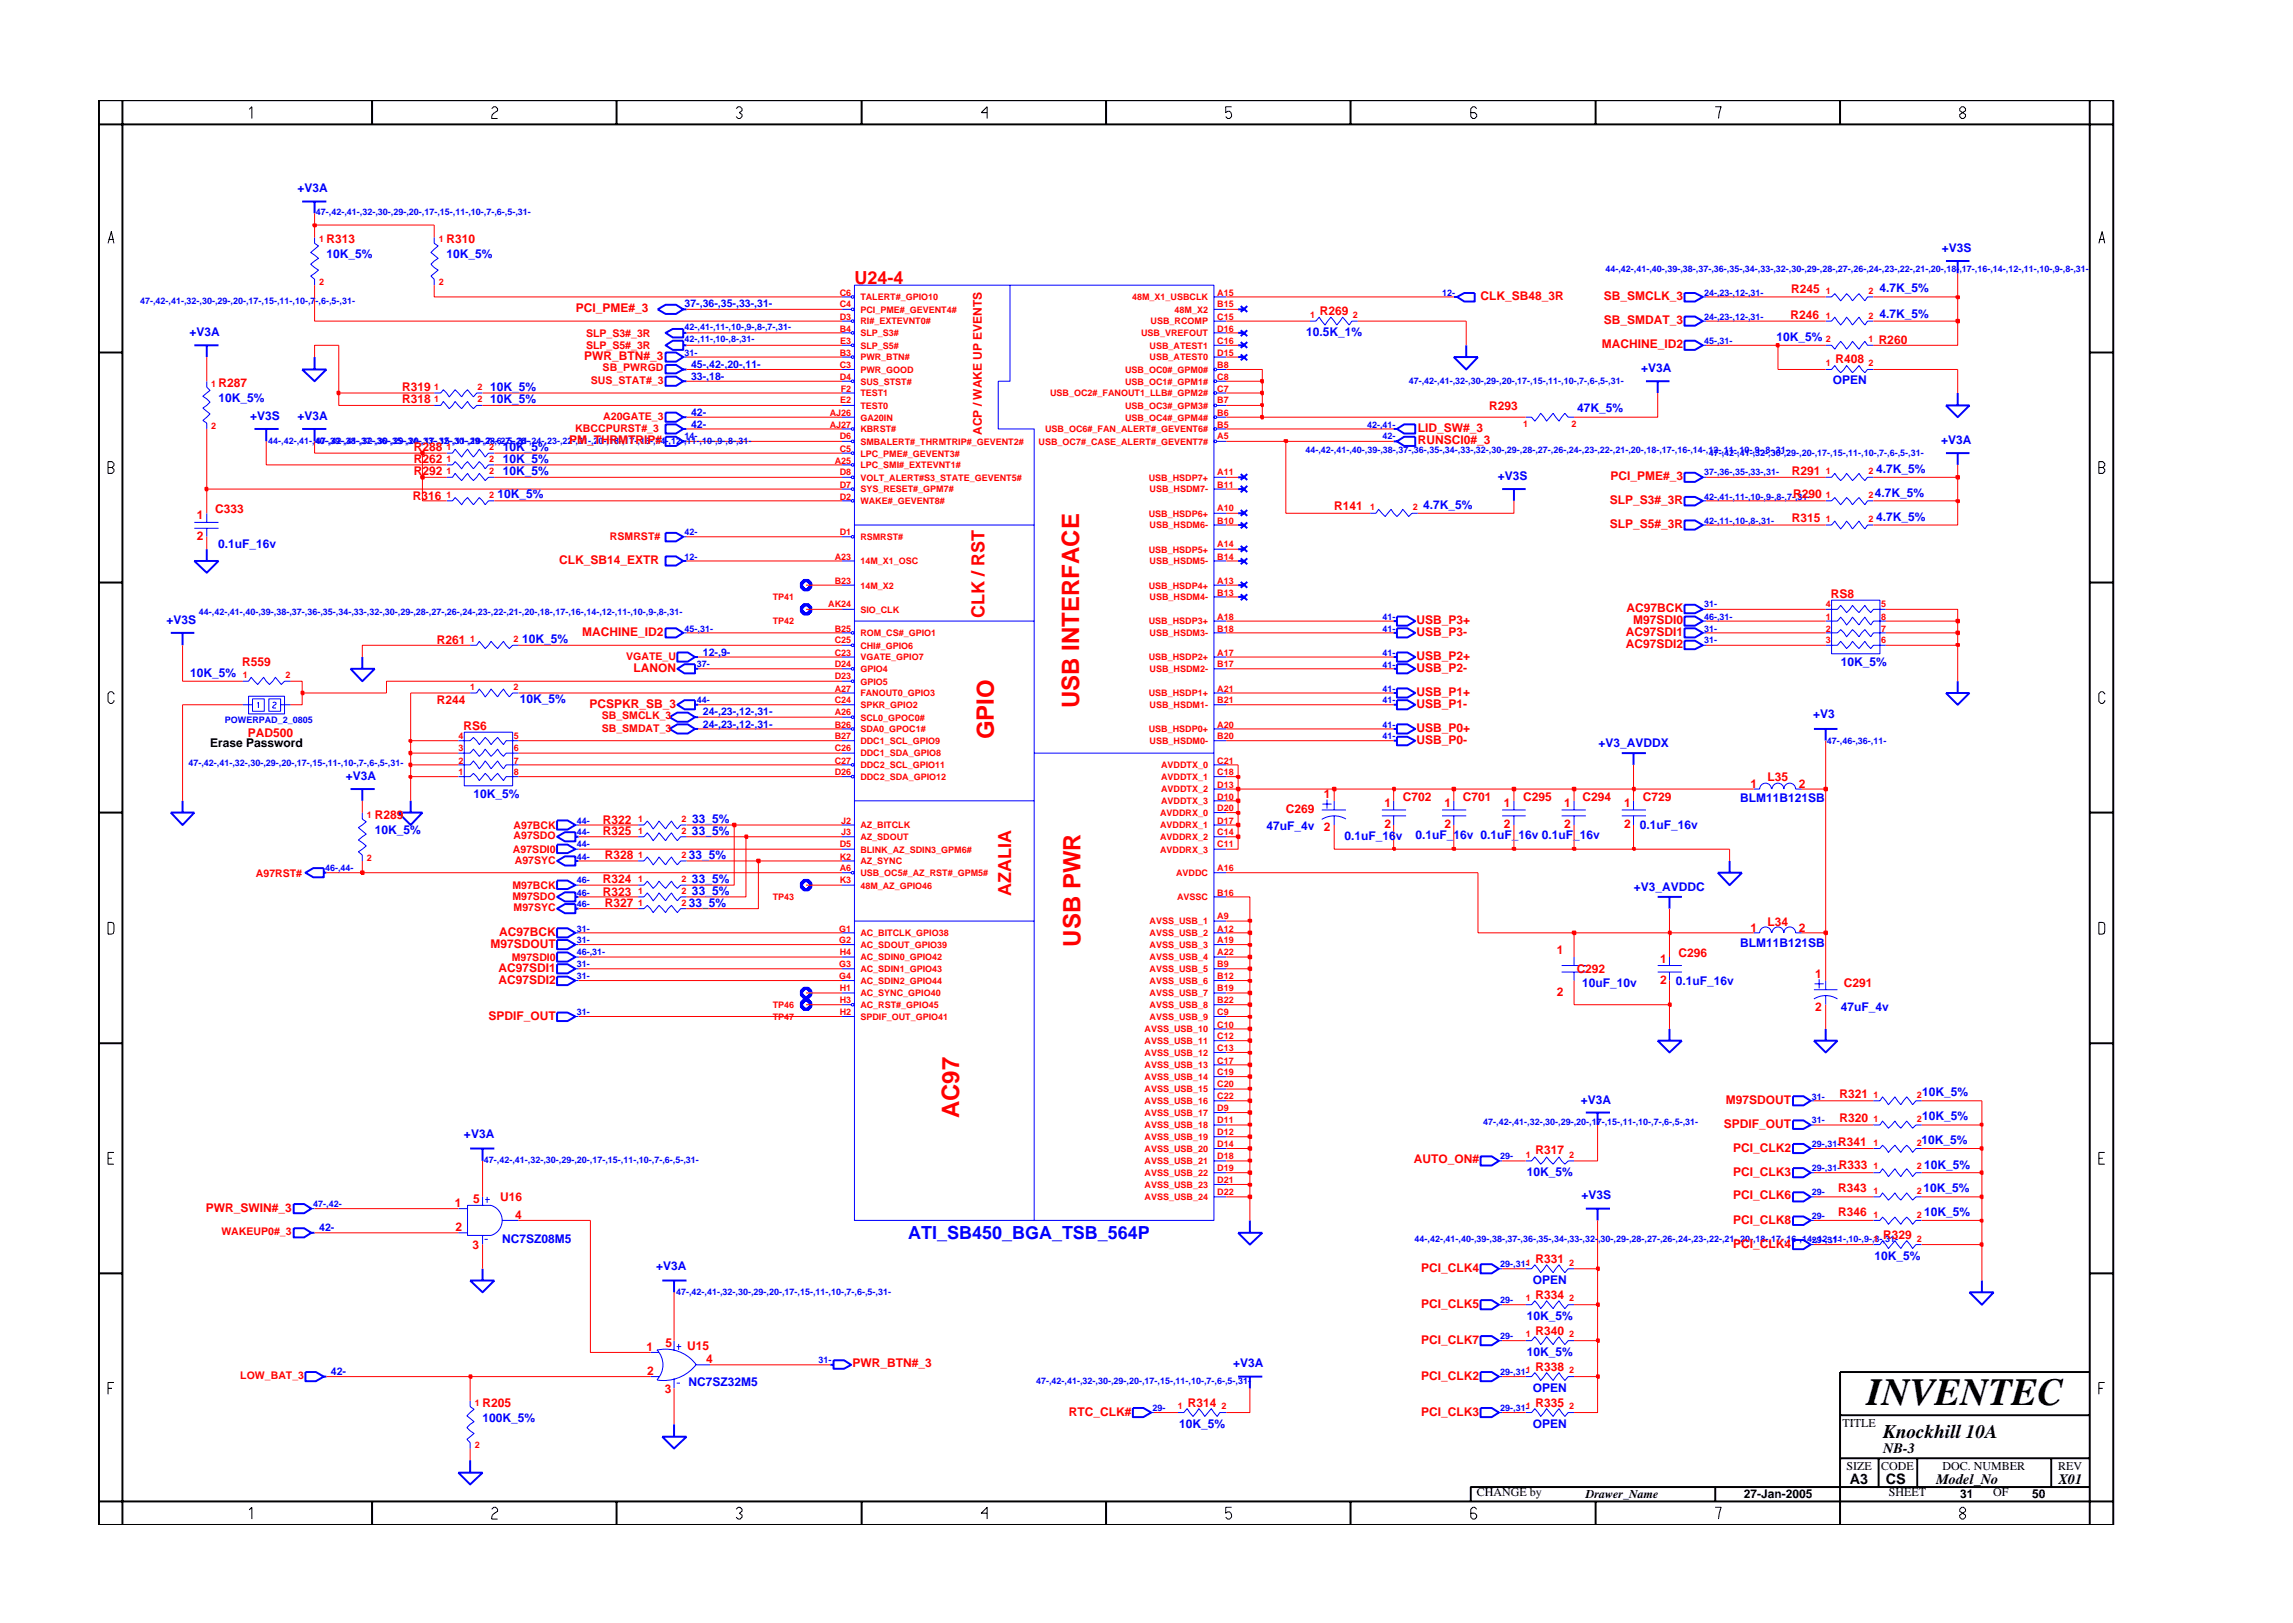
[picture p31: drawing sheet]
<svg xmlns="http://www.w3.org/2000/svg" width="297mm" height="210mm" viewBox="0 0 297 210" stroke-linecap="round" stroke-linejoin="round" font-family="sans-serif">
<defs><g id="words">
<text font-size="5" x="241.8" y="182">INVENTEC</text>
<g font-size="3.1" fill="#f00">
<text x="128.7" y="95.8" transform="rotate(-90 128.7 95.8)">GPIO</text>
<text x="139.8" y="91.7" transform="rotate(-90 139.8 91.7)">USB INTERFACE</text>
<text x="140" y="122.6" transform="rotate(-90 140 122.6)">USB PWR</text>
<text x="124.2" y="144.9" transform="rotate(-90 124.2 144.9)">AC97</text>
</g>
<text font-size="2.5" x="244" y="186.3">Knockhill 10A</text>
<g font-size="2.3" fill="#f00">
<text x="110.7" y="36.8">U24-4</text>
<text x="127.5" y="80" transform="rotate(-90 127.5 80)">CLK / RST</text>
<text x="131" y="116" transform="rotate(-90 131 116)">AZALIA</text>
</g>
<text font-size="2.3" fill="#00f" x="117.6" y="160.5">ATI_SB450_BGA_TSB_564P</text>
<g font-size="1.9">
<text x="244" y="188.2">NB-3</text>
<text x="239.6" y="192.2">A3</text>
<text x="244.3" y="192.3">CS</text>
<text x="250.8" y="192.2">Model_No</text>
<text x="266.6" y="192.2">X01</text>
</g>
<g font-size="1.6" fill="#00f">
<text x="38.5" y="24.9">+V3A</text>
<text x="42.3" y="33.5">10K_5%</text>
<text x="57.9" y="33.5">10K_5%</text>
<text x="251.5" y="32.7">+V3S</text>
<text x="243.5" y="41.2">4.7K_5%</text>
<text x="243.5" y="37.8">4.7K_5%</text>
<text x="24.5" y="43.5">+V3A</text>
<text x="169.2" y="43.5">10.5K_1%</text>
<text x="230.1" y="44.2">10K_5%</text>
<text x="28.3" y="52.1">10K_5%</text>
<text x="63.5" y="50.7">10K_5%</text>
<text x="63.5" y="52.2">10K_5%</text>
<text x="204.3" y="53.4">47K_5%</text>
<text x="212.6" y="48.2">+V3A</text>
<text x="237.4" y="49.7">OPEN</text>
<text x="32.4" y="54.5">+V3S</text>
<text x="38.5" y="54.5">+V3A</text>
<text x="65.1" y="58.4">10K_5%</text>
<text x="65.1" y="60">10K_5%</text>
<text x="251.5" y="57.5">+V3A</text>
<text x="64.4" y="64.5">10K_5%</text>
<text x="65.1" y="61.5">10K_5%</text>
<text x="184.4" y="66">4.7K_5%</text>
<text x="194.1" y="62.2">+V3S</text>
<text x="242.9" y="64.4">4.7K_5%</text>
<text x="243" y="61.3">4.7K_5%</text>
<text x="28.3" y="71">0.1uF_16v</text>
<text x="243" y="67.5">4.7K_5%</text>
<text x="21.6" y="80.9">+V3S</text>
<text x="67.7" y="83.3">10K_5%</text>
<text x="24.7" y="87.7">10K_5%</text>
<text x="238.4" y="86.3">10K_5%</text>
<text x="67.3" y="91.1">10K_5%</text>
<text x="234.9" y="93.1">+V3</text>
<text x="44.8" y="101">+V3A</text>
<text x="207.1" y="96.8">+V3_AVDDX</text>
<text x="61.3" y="103.4">10K_5%</text>
<text x="89.6" y="106.6">33_5%</text>
<text x="164.1" y="107.5">47uF_4v</text>
<text x="212.4" y="107.4">0.1uF_16v</text>
<text x="225.4" y="103.9">BLM11B121SB</text>
<text x="48.5" y="108.1">10K_5%</text>
<text x="89.2" y="111.3">33_5%</text>
<text x="89.6" y="108.2">33_5%</text>
<text x="174.2" y="108.8">0.1uF_16v</text>
<text x="183.4" y="108.6">0.1uF_16v 0.1uF_16v 0.1uF_16v</text>
<text x="89.2" y="117.5">33_5%</text>
<text x="89.6" y="115.9">33_5%</text>
<text x="89.6" y="114.4">33_5%</text>
<text x="211.7" y="115.4">+V3_AVDDC</text>
<text x="225.4" y="122.6">BLM11B121SB</text>
<text x="204.9" y="127.9">10uF_10v</text>
<text x="217.1" y="127.6">0.1uF_16v</text>
<text x="238.5" y="130.9">47uF_4v</text>
<text x="204.8" y="143">+V3A</text>
<text x="249" y="142">10K_5%</text>
<text x="60.1" y="147.4">+V3A</text>
<text x="248.9" y="148.2">10K_5%</text>
<text x="249" y="145.1">10K_5%</text>
<text x="197.8" y="152.3">10K_5%</text>
<text x="204.9" y="155.4">+V3S</text>
<text x="249.2" y="154.5">10K_5%</text>
<text x="249.3" y="151.5">10K_5%</text>
<text x="65.1" y="161.1">NC7SZ08M5</text>
<text x="249.3" y="157.6">10K_5%</text>
<text x="85" y="164.5">+V3A</text>
<text x="198.6" y="166.3">OPEN</text>
<text x="242.8" y="163.2">10K_5%</text>
<text x="197.8" y="171">10K_5%</text>
<text x="89.2" y="179.6">NC7SZ32M5</text>
<text x="159.8" y="177.1">+V3A</text>
<text x="197.8" y="175.6">10K_5%</text>
<text x="62.5" y="184.2">100K_5%</text>
<text x="152.8" y="184.9">10K_5%</text>
<text x="198.6" y="180.3">OPEN</text>
<text x="198.6" y="184.9">OPEN</text>
</g>
<g font-size="1.6" fill="#f00">
<text x="42.3" y="31.5">R313</text>
<text x="57.9" y="31.5">R310</text>
<text x="74.6" y="40.4">PCI_PME#_3</text>
<text x="171" y="40.8">R269</text>
<text x="191.8" y="38.9">CLK_SB48_3R</text>
<text x="207.8" y="38.9">SB_SMCLK_3</text>
<text x="231.9" y="41.3">R246</text>
<text x="232" y="38">R245</text>
<text x="75.7" y="46.7">PWR_BTN#_3</text>
<text x="207.5" y="45.1">MACHINE_ID2</text>
<text x="207.8" y="42">SB_SMDAT_3</text>
<text x="237.8" y="47">R408</text>
<text x="243.4" y="44.6">R260</text>
<text x="28.3" y="50.2">R287</text>
<text x="52.1" y="50.7">R319</text>
<text x="52.1" y="52.2">R318</text>
<text x="192.9" y="53.1">R293</text>
<text x="53.6" y="60">R262</text>
<text x="53.6" y="58.4">R288</text>
<text x="73.7" y="57.5">PM_THRMTRIP#</text>
<text x="127.2" y="56.3" transform="rotate(-90 127.2 56.3)">ACP / WAKE UP EVENTS</text>
<text x="183.7" y="57.5">RUNSCI0#_3</text>
<text x="183.7" y="56">LID_SW#_3</text>
<text x="53.5" y="64.7">R316</text>
<text x="53.6" y="61.6">R292</text>
<text x="208.5" y="65.3">SLP_S3#_3R</text>
<text x="208.6" y="62.2">PCI_PME#_3</text>
<text x="232.1" y="61.5">R291</text>
<text x="232.3" y="64.5">R290</text>
<text x="25.5" y="67.3">1</text>
<text x="25.5" y="69.9">2</text>
<text x="27.9" y="66.5">C333</text>
<text x="172.8" y="66.1">R141</text>
<text x="208.5" y="68.4">SLP_S5#_3R</text>
<text x="232.1" y="67.7">R315</text>
<text x="72.4" y="73.1">CLK_SB14_EXTR</text>
<text x="237.2" y="77.5">RS8</text>
<text x="56.6" y="83.4">R261</text>
<text x="75.4" y="82.4">MACHINE_ID2</text>
<text x="183.5" y="80.9">USB_P3+</text>
<text x="183.5" y="82.4">USB_P3-</text>
<text x="210.6" y="82.4">AC97SDI1</text>
<text x="210.6" y="83.9">AC97SDI2</text>
<text x="210.7" y="79.3">AC97BCK</text>
<text x="211.6" y="80.9">M97SDI0</text>
<text x="31.4" y="86.3">R559</text>
<text x="82.1" y="87.1">LANON</text>
<text x="183.5" y="85.5">USB_P2+</text>
<text x="183.5" y="87.1">USB_P2-</text>
<text x="32.1" y="95.4">PAD500</text>
<text x="56.6" y="91.2">R244</text>
<text x="60.1" y="94.6">RS6</text>
<text x="76.4" y="91.7">PCSPKR_SB_3</text>
<text x="183.5" y="90.2">USB_P1+</text>
<text x="183.5" y="94.8">USB_P0+</text>
<text x="183.5" y="91.7">USB_P1-</text>
<text x="183.5" y="96.4">USB_P0-</text>
<text x="229" y="101.2">L35</text>
<text x="48.5" y="106.1">R289</text>
<text x="78.1" y="106.7">R322</text>
<text x="166.6" y="105.3">C269</text>
<text x="171.5" y="103.4">1</text>
<text x="171.5" y="107.6">2</text>
<text x="179.3" y="104.5">1</text>
<text x="179.3" y="107.3">2</text>
<text x="181.7" y="103.7">C702</text>
<text x="187.1" y="104.5">1</text>
<text x="187.1" y="107.3">2</text>
<text x="189.5" y="103.7">C701</text>
<text x="194.8" y="104.5">1</text>
<text x="194.8" y="107.3">2</text>
<text x="197.3" y="103.7">C295</text>
<text x="202.6" y="104.5">1</text>
<text x="202.6" y="107.3">2</text>
<text x="205" y="103.7">C294</text>
<text x="210.4" y="104.5">1</text>
<text x="210.4" y="107.3">2</text>
<text x="212.8" y="103.7">C729</text>
<text x="226.8" y="102.1">1</text>
<text x="233" y="102.1">2</text>
<text x="78.1" y="108.2">R325</text>
<text x="78.4" y="111.3">R328</text>
<text x="78.1" y="116">R323</text>
<text x="78.1" y="114.4">R324</text>
<text x="78.4" y="117.5">R327</text>
<text x="229" y="119.9">L34</text>
<text x="63.5" y="122.8">M97SDOUT</text>
<text x="64.6" y="125.9">AC97SDI1</text>
<text x="64.7" y="121.3">AC97BCK</text>
<text x="201.7" y="123.6">1</text>
<text x="215.1" y="124.7">1</text>
<text x="217.5" y="124">C296</text>
<text x="226.8" y="120.7">1</text>
<text x="233" y="120.7">2</text>
<text x="64.6" y="127.4">AC97SDI2</text>
<text x="201.7" y="129">2</text>
<text x="204.2" y="126.1">C292</text>
<text x="215.1" y="127.4">2</text>
<text x="235.1" y="126.7">1</text>
<text x="235.1" y="130.9">2</text>
<text x="238.9" y="127.9">C291</text>
<text x="63.3" y="132.1">SPDIF_OUT</text>
<text x="223.6" y="143">M97SDOUT</text>
<text x="238.3" y="142.2">R321</text>
<text x="198.9" y="149.5">R317</text>
<text x="223.3" y="146.1">SPDIF_OUT</text>
<text x="224.5" y="149.2">PCI_CLK2</text>
<text x="238.1" y="148.4">R341</text>
<text x="238.3" y="145.3">R320</text>
<text x="61.3" y="155.8">5</text>
<text x="64.8" y="155.6">U16</text>
<text x="183.2" y="150.7">AUTO_ON#</text>
<text x="224.5" y="152.3">PCI_CLK3</text>
<text x="224.5" y="155.4">PCI_CLK6</text>
<text x="238.1" y="154.5">R343</text>
<text x="238.2" y="151.5">R333</text>
<text x="26.7" y="157">PWR_SWIN#_3</text>
<text x="58.9" y="156.4">1</text>
<text x="59" y="159.5">2</text>
<text x="61.2" y="161.8">3</text>
<text x="66.7" y="157.9">4</text>
<text x="224.5" y="161.6">PCI_CLK4</text>
<text x="224.5" y="158.5">PCI_CLK8</text>
<text x="238.1" y="157.6">R346</text>
<text x="244" y="160.5">R329</text>
<text x="184.1" y="164.8">PCI_CLK4</text>
<text x="198.9" y="163.6">R331</text>
<text x="184.1" y="169.4">PCI_CLK5</text>
<text x="198.9" y="172.9">R340</text>
<text x="198.9" y="168.3">R334</text>
<text x="83.7" y="175">1</text>
<text x="83.8" y="178.2">2</text>
<text x="86.2" y="174.4">5</text>
<text x="89" y="174.9">U15</text>
<text x="91.5" y="176.6">4</text>
<text x="110.4" y="177.1">PWR_BTN#_3</text>
<text x="184.1" y="174.1">PCI_CLK7</text>
<text x="184.1" y="178.7">PCI_CLK2</text>
<text x="198.9" y="177.6">R338</text>
<text x="62.5" y="182.2">R205</text>
<text x="86.1" y="180.5">3</text>
<text x="138.5" y="183.4">RTC_CLK#</text>
<text x="153.9" y="182.2">R314</text>
<text x="184.1" y="183.4">PCI_CLK3</text>
<text x="198.9" y="182.2">R335</text>
</g>
<g font-size="1.6">
<text x="27.2" y="96.8">Erase Password</text>
<text x="238.7" y="184.8">TITLE</text>
<text x="239.2" y="190.4">SIZE</text>
<text x="243.7" y="190.4">CODE</text>
<text x="251.6" y="190.4">DOC. NUMBER</text>
<text x="266.6" y="190.4">REV</text>
<text x="191.3" y="193.9">CHANGE by</text>
<text x="205.4" y="194.1">Drawer_Name</text>
<text x="225.9" y="194.1">27-Jan-2005</text>
<text x="244.7" y="193.9">SHEET</text>
<text x="253.9" y="194.1">31</text>
<text x="258.2" y="193.9">OF</text>
<text x="263.3" y="194.1">50</text>
</g>
<g font-size="1.4" fill="#00f">
<text x="88.7" y="39.8">37-,36-,35-,33-,31-</text>
<text x="89.5" y="47.6">45-,42-,20-,11-</text>
<text x="89.5" y="53.9">42-</text>
<text x="89.5" y="49.2">33-,18-</text>
<text x="89.5" y="55.4">42-</text>
<text x="91" y="84.9">12-,9-</text>
<text x="91" y="94.3">24-,23-,12-,31-</text>
<text x="91" y="92.7">24-,23-,12-,31-</text>
<text x="41.3" y="159.5">42-</text>
<text x="42.9" y="178.2">42-</text>
</g>
<g font-size="1.4" fill="#f00">
<text x="75.9" y="45.2">SLP_S5#_3R</text>
<text x="75.9" y="43.6">SLP_S3#_3R</text>
<text x="76.5" y="49.7">SUS_STAT#_3</text>
<text x="78.1" y="48.1">SB_PWRGD</text>
<text x="74.5" y="55.9">KBCCPURST#_3</text>
<text x="78.1" y="54.4">A20GATE_3</text>
<text x="79" y="70">RSMRST#</text>
<text x="81.1" y="85.5">VGATE_U</text>
<text x="77.9" y="94.8">SB_SMDAT_3</text>
<text x="77.9" y="93.2">SB_SMCLK_3</text>
<text x="66.5" y="107.4">A97BCK</text>
<text x="33.1" y="113.6">A97RST#</text>
<text x="66.5" y="110.5">A97SDI0</text>
<text x="66.5" y="108.7">A97SDO</text>
<text x="66.7" y="111.9">A97SYC</text>
<text x="66.4" y="116.5">M97SDO</text>
<text x="66.4" y="115.2">M97BCK</text>
<text x="66.5" y="118.1">M97SYC</text>
<text x="66.3" y="124.5">M97SDI0</text>
<text x="28.7" y="160">WAKEUP0#_3</text>
<text x="31.1" y="178.7">LOW_BAT_3</text>
</g>
<g font-size="1.2" fill="#00f">
<text x="40.9" y="27.9">47-,42-,41-,32-,30-,29-,20-,17-,15-,11-,10-,7-,6-,5-,31-</text>
<text x="208" y="35.3">44-,42-,41-,40-,39-,38-,37-,36-,35-,34-,33-,32-,30-,29-,28-,27-,26-,24-,23-,22-,21-,20-,18-,17-,16-,14-,12-,11-,10-,9-,8-,31-</text>
<text x="18.1" y="39.4">47-,42-,41-,32-,30-,29-,20-,17-,15-,11-,10-,7-,6-,5-,31-</text>
<text x="186.8" y="38.3">12-</text>
<text x="220.8" y="38.3">24-,23-,12-,31-</text>
<text x="220.8" y="41.4">24-,23-,12-,31-</text>
<text x="88.7" y="44.3">42-,11-,10-,8-,31-</text>
<text x="88.7" y="46.1">31-</text>
<text x="88.7" y="42.8">42-,41-,11-,10-,9-,8-,7-,31-</text>
<text x="220.8" y="44.6">45-,31-</text>
<text x="182.5" y="49.8">47-,42-,41-,32-,30-,29-,20-,17-,15-,11-,10-,7-,6-,5-,31-</text>
<text x="34.7" y="57.5">44-,42-,41-,40-,39-,38-,37-,36-,35-,34-,33-,32-,30-,29-,28-,27-,26-,24-,23-,22-,21-,20-,18-,17-,16-,14-,12-,11-,10-,9-,8-,31-</text>
<text x="40.9" y="57.5">47-,42-,41-,32-,30-,29-,20-,17-,15-,11-,10-,7-,6-,5-,31-</text>
<text x="88.7" y="56.9">14-</text>
<text x="169.1" y="58.7">44-,42-,41-,40-,39-,38-,37-,36-,35-,34-,33-,32-,30-,29-,28-,27-,26-,24-,23-,22-,21-,20-,18-,17-,16-,14-,12-,11-,10-,9-,8-,31-</text>
<text x="177.1" y="55.4">42-,41-</text>
<text x="179.1" y="56.9">42-</text>
<text x="221.3" y="59.1">47-,42-,41-,32-,30-,29-,20-,17-,15-,11-,10-,7-,6-,5-,31-</text>
<text x="220.8" y="61.6">37-,36-,35-,33-,31-</text>
<text x="220.8" y="64.7">42-,41-,11-,10-,9-,8-,7-,31-</text>
<text x="88.7" y="69.4">42-</text>
<text x="220.8" y="67.8">42-,11-,10-,8-,31-</text>
<text x="88.7" y="72.5">12-</text>
<text x="25.8" y="79.6">44-,42-,41-,40-,39-,38-,37-,36-,35-,34-,33-,32-,30-,29-,28-,27-,26-,24-,23-,22-,21-,20-,18-,17-,16-,14-,12-,11-,10-,9-,8-,31-</text>
<text x="88.7" y="81.8">45-,31-</text>
<text x="179.1" y="80.3">41-</text>
<text x="179.1" y="81.8">41-</text>
<text x="220.8" y="80.3">46-,31-</text>
<text x="220.8" y="83.3">31-</text>
<text x="220.8" y="81.8">31-</text>
<text x="220.8" y="78.7">31-</text>
<text x="90.3" y="86.5">37-</text>
<text x="179.1" y="84.9">41-</text>
<text x="179.1" y="89.6">41-</text>
<text x="179.1" y="86.5">41-</text>
<text x="29.1" y="93.7">POWERPAD_2_0805</text>
<text x="90.3" y="91.1">44-</text>
<text x="179.1" y="95.8">41-</text>
<text x="179.1" y="91.1">41-</text>
<text x="179.1" y="94.3">41-</text>
<text x="24.4" y="99.2">47-,42-,41-,32-,30-,29-,20-,17-,15-,11-,10-,7-,6-,5-,31-</text>
<text x="236.7" y="96.3">47-,46-,36-,11-</text>
<text x="74.7" y="106.7">44-</text>
<text x="42.1" y="112.9">46-,44-</text>
<text x="74.7" y="108.2">44-</text>
<text x="74.7" y="109.8">44-</text>
<text x="74.7" y="111.4">44-</text>
<text x="74.7" y="116">46-</text>
<text x="74.7" y="117.5">46-</text>
<text x="74.7" y="114.4">46-</text>
<text x="74.7" y="122.2">31-</text>
<text x="74.7" y="123.7">46-,31-</text>
<text x="74.7" y="120.7">31-</text>
<text x="74.7" y="125.3">31-</text>
<text x="74.7" y="131.5">31-</text>
<text x="74.7" y="126.9">31-</text>
<text x="234.7" y="142.4">31-</text>
<text x="192.1" y="145.8">47-,42-,41-,32-,30-,29-,20-,17-,15-,11-,10-,7-,6-,5-,31-</text>
<text x="234.7" y="148.6">29-,31-</text>
<text x="234.7" y="145.5">31-</text>
<text x="62.7" y="150.7">47-,42-,41-,32-,30-,29-,20-,17-,15-,11-,10-,7-,6-,5-,31-</text>
<text x="194.3" y="150.1">29-</text>
<text x="234.7" y="154.8">29-</text>
<text x="234.7" y="151.8">29-,31-</text>
<text x="40.6" y="156.4">47-,42-</text>
<text x="183.2" y="160.8">44-,42-,41-,40-,39-,38-,37-,36-,35-,34-,33-,32-,30-,29-,28-,27-,26-,24-,23-,22-,21-,20-,18-,17-,16-,14-,12-,11-,10-,9-,8-,31-</text>
<text x="234.7" y="157.9">29-</text>
<text x="234.7" y="161.1">29-,31-</text>
<text x="87.6" y="167.8">47-,42-,41-,32-,30-,29-,20-,17-,15-,11-,10-,7-,6-,5-,31-</text>
<text x="194.3" y="164.2">29-,31-1</text>
<text x="194.3" y="168.9">29-</text>
<text x="194.3" y="173.5">29-</text>
<text x="106" y="176.6">31-</text>
<text x="134.2" y="179.3">47-,42-,41-,32-,30-,29-,20-,17-,15-,11-,10-,7-,6-,5-,31-</text>
<text x="194.3" y="178.2">29-,31-1</text>
<text x="149.3" y="182.8">29-</text>
<text x="194.3" y="182.8">29-,31-1</text>
</g>
<g font-size="1.2" fill="#f00">
<text x="41.3" y="31.4">1</text>
<text x="56.8" y="31.4">1</text>
<text x="41.3" y="36.9">2</text>
<text x="56.8" y="36.9">2</text>
<text x="108.8" y="39.8">C4</text>
<text x="108.8" y="41.4">D3</text>
<text x="108.8" y="38.3">C6</text>
<text x="111.4" y="38.9">TALERT#_GPIO10</text>
<text x="111.4" y="40.5">PCI_PME#_GEVENT4#</text>
<text x="146.7" y="38.9">48M_X1_USBCLK</text>
<text x="152.2" y="40.5">48M_X2</text>
<text x="157.7" y="39.8">B15</text>
<text x="157.7" y="41.4">C15</text>
<text x="157.7" y="38.3">A15</text>
<text x="169.7" y="41.3">1</text>
<text x="175.2" y="41.3">2</text>
<text x="236.5" y="41.3">1</text>
<text x="236.5" y="38.1">1</text>
<text x="242" y="41.3">2</text>
<text x="242" y="38.1">2</text>
<text x="108.8" y="46.1">B3</text>
<text x="108.8" y="47.6">C3</text>
<text x="108.8" y="43">B4</text>
<text x="108.8" y="44.6">E3</text>
<text x="111.4" y="46.7">PWR_BTN#</text>
<text x="111.4" y="42">RI#_EXTEVNT0#</text>
<text x="111.4" y="43.6">SLP_S3#</text>
<text x="111.4" y="45.2">SLP_S5#</text>
<text x="147.8" y="43.6">USB_VREFOUT</text>
<text x="148.9" y="46.7">USB_ATEST0</text>
<text x="148.9" y="45.2">USB_ATEST1</text>
<text x="149" y="42">USB_RCOMP</text>
<text x="157.7" y="46.1">D15</text>
<text x="157.7" y="44.6">C16</text>
<text x="157.7" y="47.6">B8</text>
<text x="157.7" y="43">D16</text>
<text x="236.5" y="44.3">2</text>
<text x="236.5" y="47.4">1</text>
<text x="242" y="47.4">2</text>
<text x="242" y="44.3">1</text>
<text x="27.4" y="50.1">1</text>
<text x="56.2" y="52.1">1</text>
<text x="56.2" y="50.6">1</text>
<text x="61.9" y="52.1">2</text>
<text x="61.9" y="50.6">2</text>
<text x="107.5" y="53.9">AJ26</text>
<text x="108.8" y="49.2">D4</text>
<text x="108.8" y="52.3">E2</text>
<text x="108.9" y="50.7">F2</text>
<text x="111.4" y="48.3">PWR_GOOD</text>
<text x="111.4" y="49.8">SUS_STST#</text>
<text x="111.4" y="53">TEST0</text>
<text x="111.4" y="51.4">TEST1</text>
<text x="136" y="51.4">USB_OC2#_FANOUT1_LLB#_GPM2#</text>
<text x="145.7" y="48.3">USB_OC0#_GPM0#</text>
<text x="145.7" y="49.8">USB_OC1#_GPM1#</text>
<text x="145.7" y="53">USB_OC3#_GPM3#</text>
<text x="157.7" y="49.2">C8</text>
<text x="157.7" y="50.7">C7</text>
<text x="157.7" y="52.3">B7</text>
<text x="157.7" y="53.9">B6</text>
<text x="27.4" y="55.6">2</text>
<text x="57.9" y="58.3">1</text>
<text x="57.9" y="59.9">1</text>
<text x="63.4" y="58.3">2</text>
<text x="63.4" y="59.9">2</text>
<text x="107.5" y="55.4">AJ27</text>
<text x="108.8" y="56.9">D6</text>
<text x="108.8" y="58.5">C5</text>
<text x="111.4" y="57.6">SMBALERT#_THRMTRIP#_GEVENT2#</text>
<text x="111.4" y="54.5">GA20IN</text>
<text x="111.4" y="56">KBRST#</text>
<text x="111.4" y="59.1">LPC_PME#_GEVENT3#</text>
<text x="134.5" y="57.6">USB_OC7#_CASE_ALERT#_GEVENT7#</text>
<text x="135.4" y="56">USB_OC6#_FAN_ALERT#_GEVENT6#</text>
<text x="145.7" y="54.5">USB_OC4#_GPM4#</text>
<text x="157.7" y="55.4">B5</text>
<text x="157.7" y="56.9">A5</text>
<text x="197.3" y="55.3">1</text>
<text x="203.6" y="55.3">2</text>
<text x="57.9" y="61.4">1</text>
<text x="57.9" y="64.5">1</text>
<text x="63.4" y="61.4">2</text>
<text x="63.4" y="64.5">2</text>
<text x="108.1" y="60.1">A25</text>
<text x="108.8" y="63.2">D7</text>
<text x="108.8" y="61.6">D8</text>
<text x="108.8" y="64.7">D2</text>
<text x="111.4" y="63.8">SYS_RESET#_GPM7#</text>
<text x="111.4" y="62.3">VOLT_ALERT#S3_STATE_GEVENT5#</text>
<text x="111.4" y="65.3">WAKE#_GEVENT8#</text>
<text x="111.4" y="60.7">LPC_SMI#_EXTEVNT1#</text>
<text x="148.8" y="62.3">USB_HSDP7+</text>
<text x="148.9" y="63.8">USB_HSDM7-</text>
<text x="157.7" y="63.2">B11</text>
<text x="157.7" y="61.6">A11</text>
<text x="236.5" y="61.4">1</text>
<text x="236.5" y="64.5">1</text>
<text x="242" y="61.4">2</text>
<text x="242" y="64.5">2</text>
<text x="108.8" y="69.4">D1</text>
<text x="111.4" y="70">RSMRST#</text>
<text x="148.8" y="66.9">USB_HSDP6+</text>
<text x="148.8" y="71.6">USB_HSDP5+</text>
<text x="148.9" y="68.5">USB_HSDM6-</text>
<text x="157.7" y="67.8">B10</text>
<text x="157.7" y="70.9">A14</text>
<text x="157.7" y="66.2">A10</text>
<text x="177.5" y="66.1">1</text>
<text x="183" y="66.1">2</text>
<text x="236.5" y="67.7">1</text>
<text x="242" y="67.7">2</text>
<text x="100.1" y="77.8">TP41</text>
<text x="108.1" y="72.5">A23</text>
<text x="108.1" y="75.6">B23</text>
<text x="111.4" y="73.1">14M_X1_OSC</text>
<text x="111.4" y="76.2">14M_X2</text>
<text x="148.8" y="76.2">USB_HSDP4+</text>
<text x="148.9" y="77.8">USB_HSDM4-</text>
<text x="148.9" y="73.1">USB_HSDM5-</text>
<text x="157.7" y="77.2">B13</text>
<text x="157.7" y="72.5">B14</text>
<text x="157.7" y="75.6">A13</text>
<text x="60.9" y="83.2">1</text>
<text x="66.5" y="83.2">2</text>
<text x="100.1" y="80.9">TP42</text>
<text x="107.3" y="78.7">AK24</text>
<text x="108.1" y="83.3">C25</text>
<text x="108.1" y="81.8">B25</text>
<text x="111.4" y="82.4">ROM_CS#_GPIO1</text>
<text x="111.4" y="79.4">SIO_CLK</text>
<text x="148.8" y="80.9">USB_HSDP3+</text>
<text x="148.9" y="82.4">USB_HSDM3-</text>
<text x="157.7" y="80.3">A18</text>
<text x="157.7" y="81.8">B18</text>
<text x="236.5" y="83.3">3</text>
<text x="236.5" y="78.7">4</text>
<text x="236.5" y="80.3">1</text>
<text x="236.5" y="81.8">2</text>
<text x="243.7" y="83.3">6</text>
<text x="243.7" y="81.8">7</text>
<text x="243.7" y="80.3">8</text>
<text x="243.7" y="78.7">5</text>
<text x="31.4" y="87.8">1</text>
<text x="37" y="87.8">2</text>
<text x="60.9" y="89.4">1</text>
<text x="66.5" y="89.4">2</text>
<text x="108.1" y="84.9">C23</text>
<text x="108.1" y="89.6">A27</text>
<text x="108.1" y="86.5">D24</text>
<text x="108.1" y="88">D23</text>
<text x="111.4" y="84">CHI#_GPIO6</text>
<text x="111.4" y="85.6">VGATE_GPIO7</text>
<text x="111.4" y="87.1">GPIO4</text>
<text x="111.4" y="88.7">GPIO5</text>
<text x="148.8" y="85.6">USB_HSDP2+</text>
<text x="148.9" y="87.1">USB_HSDM2-</text>
<text x="157.7" y="89.6">A21</text>
<text x="157.7" y="84.9">A17</text>
<text x="157.7" y="86.5">B17</text>
<text x="59.4" y="95.8">4</text>
<text x="66.6" y="95.8">5</text>
<text x="108.1" y="95.8">B27</text>
<text x="108.1" y="92.7">A26</text>
<text x="108.1" y="94.3">B26</text>
<text x="108.1" y="91.1">C24</text>
<text x="111.4" y="93.3">SCL0_GPOC0#</text>
<text x="111.4" y="94.9">SDA0_GPOC1#</text>
<text x="111.4" y="91.7">SPKR_GPIO2</text>
<text x="111.4" y="90.2">FANOUT0_GPIO3</text>
<text x="148.8" y="94.9">USB_HSDP0+</text>
<text x="148.8" y="90.2">USB_HSDP1+</text>
<text x="148.9" y="91.7">USB_HSDM1-</text>
<text x="157.7" y="94.3">A20</text>
<text x="157.7" y="95.8">B20</text>
<text x="157.7" y="91.1">B21</text>
<text x="59.4" y="100.4">1</text>
<text x="59.4" y="97.3">3</text>
<text x="59.4" y="98.9">2</text>
<text x="66.6" y="100.4">8</text>
<text x="66.6" y="98.9">7</text>
<text x="66.6" y="97.3">6</text>
<text x="108.1" y="97.3">C26</text>
<text x="108.1" y="98.9">C27</text>
<text x="108.1" y="100.4">D26</text>
<text x="111.4" y="96.4">DDC1_SCL_GPIO9</text>
<text x="111.4" y="98">DDC1_SDA_GPIO8</text>
<text x="111.4" y="99.5">DDC2_SCL_GPIO11</text>
<text x="111.4" y="101.1">DDC2_SDA_GPIO12</text>
<text x="148.9" y="96.4">USB_HSDM0-</text>
<text x="150.4" y="99.5">AVDDTX_0</text>
<text x="150.4" y="101.1">AVDDTX_1</text>
<text x="157.7" y="98.9">C21</text>
<text x="157.7" y="100.4">C18</text>
<text x="47.5" y="106">1</text>
<text x="82.7" y="106.5">1</text>
<text x="88.3" y="106.5">2</text>
<text x="109" y="106.7">J2</text>
<text x="111.4" y="107.3">AZ_BITCLK</text>
<text x="150.3" y="105.7">AVDDRX_0</text>
<text x="150.3" y="107.3">AVDDRX_1</text>
<text x="150.4" y="102.7">AVDDTX_2</text>
<text x="150.4" y="104.2">AVDDTX_3</text>
<text x="157.7" y="105.1">D20</text>
<text x="157.7" y="106.7">D17</text>
<text x="157.7" y="102.1">D13</text>
<text x="157.7" y="103.6">D10</text>
<text x="47.5" y="111.5">2</text>
<text x="82.7" y="111.1">1</text>
<text x="82.7" y="108.1">1</text>
<text x="88.3" y="111.1">2</text>
<text x="88.3" y="108.1">2</text>
<text x="108.8" y="112.9">A6</text>
<text x="108.8" y="111.4">K2</text>
<text x="108.8" y="109.8">D5</text>
<text x="109" y="108.2">J3</text>
<text x="111.4" y="113.5">USB_OC5#_AZ_RST#_GPM5#</text>
<text x="111.4" y="108.8">AZ_SDOUT</text>
<text x="111.4" y="112">AZ_SYNC</text>
<text x="111.4" y="110.4">BLINK_AZ_SDIN3_GPM6#</text>
<text x="150.3" y="108.8">AVDDRX_2</text>
<text x="150.3" y="110.4">AVDDRX_3</text>
<text x="152.3" y="113.5">AVDDC</text>
<text x="157.7" y="112.9">A16</text>
<text x="157.7" y="108.2">C14</text>
<text x="157.7" y="109.8">C11</text>
<text x="82.7" y="114.2">1</text>
<text x="82.7" y="117.4">1</text>
<text x="82.7" y="115.8">1</text>
<text x="88.3" y="114.2">2</text>
<text x="88.3" y="117.4">2</text>
<text x="88.3" y="115.8">2</text>
<text x="100.1" y="116.6">TP43</text>
<text x="108.8" y="114.4">K3</text>
<text x="111.4" y="115.1">48M_AZ_GPIO46</text>
<text x="148.9" y="119.8">AVSS_USB_1</text>
<text x="152.5" y="116.6">AVSSC</text>
<text x="157.7" y="116">B16</text>
<text x="157.7" y="119.1">A9</text>
<text x="108.7" y="125.3">G3</text>
<text x="108.7" y="122.2">G2</text>
<text x="108.7" y="120.7">G1</text>
<text x="108.8" y="123.7">H4</text>
<text x="111.4" y="124.4">AC_SDIN0_GPIO42</text>
<text x="111.4" y="125.9">AC_SDIN1_GPIO43</text>
<text x="111.4" y="122.8">AC_SDOUT_GPIO39</text>
<text x="111.4" y="121.3">AC_BITCLK_GPIO38</text>
<text x="148.9" y="122.8">AVSS_USB_3</text>
<text x="148.9" y="124.4">AVSS_USB_4</text>
<text x="148.9" y="125.9">AVSS_USB_5</text>
<text x="148.9" y="121.3">AVSS_USB_2</text>
<text x="157.7" y="122.2">A19</text>
<text x="157.7" y="123.7">A22</text>
<text x="157.7" y="125.3">B9</text>
<text x="157.7" y="120.7">A12</text>
<text x="100.1" y="130.6">TP46</text>
<text x="108.7" y="126.9">G4</text>
<text x="108.8" y="128.4">H1</text>
<text x="108.8" y="130">H3</text>
<text x="108.8" y="131.5">H2</text>
<text x="111.4" y="130.6">AC_RST#_GPIO45</text>
<text x="111.4" y="127.5">AC_SDIN2_GPIO44</text>
<text x="111.4" y="129.1">AC_SYNC_GPIO40</text>
<text x="148.9" y="130.6">AVSS_USB_8</text>
<text x="148.9" y="127.5">AVSS_USB_6</text>
<text x="148.9" y="129.1">AVSS_USB_7</text>
<text x="157.7" y="130">B22</text>
<text x="157.7" y="131.5">C9</text>
<text x="157.7" y="126.9">B12</text>
<text x="157.7" y="128.4">B19</text>
<text x="100.1" y="132.2">TP47</text>
<text x="111.4" y="132.1">SPDIF_OUT_GPIO41</text>
<text x="148.3" y="133.7">AVSS_USB_10</text>
<text x="148.3" y="135.3">AVSS_USB_11</text>
<text x="148.3" y="136.8">AVSS_USB_12</text>
<text x="148.9" y="132.1">AVSS_USB_9</text>
<text x="157.7" y="133.1">C10</text>
<text x="157.7" y="134.6">C12</text>
<text x="157.7" y="136.2">C13</text>
<text x="157.7" y="137.8">C17</text>
<text x="148.3" y="138.4">AVSS_USB_13</text>
<text x="148.3" y="139.9">AVSS_USB_14</text>
<text x="148.3" y="141.5">AVSS_USB_15</text>
<text x="148.3" y="143">AVSS_USB_16</text>
<text x="157.7" y="139.3">C19</text>
<text x="157.7" y="140.8">C20</text>
<text x="157.7" y="142.4">C22</text>
<text x="157.7" y="144">D9</text>
<text x="242.7" y="142.2">1</text>
<text x="248.3" y="142.2">2</text>
<text x="148.3" y="149.2">AVSS_USB_20</text>
<text x="148.3" y="144.6">AVSS_USB_17</text>
<text x="148.3" y="146.2">AVSS_USB_18</text>
<text x="148.3" y="147.7">AVSS_USB_19</text>
<text x="157.7" y="148.6">D14</text>
<text x="157.7" y="145.5">D11</text>
<text x="157.7" y="147.1">D12</text>
<text x="197.6" y="150">1</text>
<text x="203.3" y="150">2</text>
<text x="242.7" y="145.3">1</text>
<text x="242.7" y="148.4">1</text>
<text x="248.3" y="145.3">2</text>
<text x="248.3" y="148.4">2</text>
<text x="148.3" y="150.8">AVSS_USB_21</text>
<text x="148.3" y="152.4">AVSS_USB_22</text>
<text x="148.3" y="153.9">AVSS_USB_23</text>
<text x="148.3" y="155.5">AVSS_USB_24</text>
<text x="157.7" y="150.1">D18</text>
<text x="157.7" y="151.8">D19</text>
<text x="157.7" y="153.3">D21</text>
<text x="157.7" y="154.8">D22</text>
<text x="242.7" y="154.6">1</text>
<text x="242.7" y="151.5">1</text>
<text x="248.3" y="154.6">2</text>
<text x="248.3" y="151.5">2</text>
<text x="242.7" y="160.9">1</text>
<text x="242.7" y="157.8">1</text>
<text x="248.3" y="160.9">2</text>
<text x="248.3" y="157.8">2</text>
<text x="203.3" y="163.9">2</text>
<text x="197.6" y="168.6">1</text>
<text x="197.6" y="173.3">1</text>
<text x="203.3" y="168.6">2</text>
<text x="203.3" y="173.3">2</text>
<text x="203.3" y="177.9">2</text>
<text x="61.5" y="182.1">1</text>
<text x="152.6" y="182.6">1</text>
<text x="158.2" y="182.6">2</text>
<text x="203.3" y="182.6">2</text>
<text x="61.5" y="187.6">2</text>
</g>
</g></defs>
<g fill="none" stroke="#00f" stroke-width=".25">
<path d="M39.1 26.1h3.2M40.8 26.1v1.5M160.7 39.7l.9 .7M161.6 39.7l-.9 .7M188.3 38.5h.5M188.8 38.5l.9-.5h1.3v1.1h-1.3zM218.2 38h1.4l1 .5-1 .6h-1.4zM252.1 33.8h3M253.6 33.8v1.6M25.2 44.7h3.1M26.8 44.7v1.6M33 55.6h3.1"/>
<path d="M34.5 55.6v1.6M39.1 47.9h3.2l-1.5 1.5zM39.1 55.6h3.2M40.8 46.3v1.6M40.8 55.6v1.6M85.2 40.1l1-.6h1.4l.9 .6-.9 .6h-1.4zM86.2 55h1.4l.9 .6-.9 .6h-1.4zM86.2 45.7h1.4l.9 .6-.9 .5h-1.4zM86.2 44.7l1-.6h1.3v1.2h-1.3zM86.2 53.5h1.4l.9 .5-.9 .6h-1.4zM86.2 47.3h1.4l.9 .6-.9 .5h-1.4zM86.2 56.6h1.4l.9 .6-.9 .6h-1.4z"/>
<path d="M86.2 43.1l1-.5h1.3v1.1h-1.3zM86.2 48.8h1.4l.9 .6-.9 .6h-1.4zM88.5 55.6h.4M88.5 44.7h.4M88.5 40.1h.4M88.5 43.1h.4M88.5 54h.4M88.5 49.4h.4M88.5 47.9h.4M88.5 57.2h.4M160.4 46.3h.7M160.4 44.7h.7"/>
<path d="M160.4 40.1h.7M160.4 43.1h.7M160.7 45.9l.9 .8M160.7 42.8l.9 .7M160.7 44.3l.9 .8M161.6 45.9l-.9 .8M161.6 42.8l-.9 .7M161.6 44.3l-.9 .8M180.5 55.6h.5M180.5 57.2h.5M181 55.6l.9-.6h1.4v1.2h-1.4zM181 57.2l.9-.6h1.4v1.2h-1.4z"/>
<path d="M188.3 46.3h3.2l-1.6 1.6zM189.9 44.7v1.6M213.2 49.4h3.1M214.7 49.4v1.5M218.2 41h1.4l1 .6-1 .6h-1.4zM218.2 44.1h1.4l1 .6-1 .6h-1.4zM252.1 52.5h3l-1.5 1.5zM252.1 58.7h3M253.6 50.9v1.6M253.6 58.7v1.5M25.2 72.7h3.1l-1.5 1.5zM26.8 71.1v1.6"/>
<path d="M86.2 72.1h1.4l.9 .6-.9 .6h-1.4zM86.2 69h1.4l.9 .5-.9 .6h-1.4zM88.5 72.7h.4M160.4 72.7h.7M160.4 63.4h.7M160.4 68h.7M160.4 71.1h.7M160.4 61.8h.7M160.4 77.3h.7M160.4 66.5h.7M160.4 75.8h.7M160.7 67.7l.9 .7"/>
<path d="M160.7 70.7l.9 .8M160.7 72.3l.9 .8M160.7 62.9l.9 .9M160.7 61.4l.9 .8M160.7 77l.9 .8M160.7 66.1l.9 .7M160.7 75.4l.9 .7M161.6 67.7l-.9 .7M161.6 70.7l-.9 .8M161.6 72.3l-.9 .8M161.6 62.9l-.9 .9M161.6 61.4l-.9 .8"/>
<path d="M161.6 77l-.9 .8M161.6 66.1l-.9 .7M161.6 75.4l-.9 .7M181 79.9h1.3l1 .6-1 .6h-1.3zM194.6 63.4h3M196.1 63.4v1.5M218.2 64.4h1.4l1 .5-1 .6h-1.4zM218.2 61.2h1.4l1 .6-1 .6h-1.4zM218.2 67.4h1.4l1 .6-1 .6h-1.4zM218.2 79.9h1.4l1 .6-1 .6h-1.4zM218.2 78.3h1.4l1 .6-1 .5h-1.4zM22.1 82h3.1"/>
<path d="M23.7 82v1.6M45.4 86.6h3.1l-1.6 1.7zM46.9 85.1v1.5M86.2 81.4h1.4l.9 .6-.9 .6h-1.4zM86.7 92.9l1-.6h1.4l.9 .6-.9 .6h-1.4zM86.7 94.4l1-.6h1.4l.9 .6-.9 .6h-1.4zM87.7 91.3l1-.6h1.3v1.2h-1.3zM87.7 86.6l1-.6h1.3v1.2h-1.3zM87.7 84.5h1.4l.9 .6-.9 .6h-1.4zM90 94.4h.5M90 91.3h.5M90 86.6h.5"/>
<path d="M90 85.1h.5M90 92.9h.5M180.5 94.4h.5M180.5 89.8h.5M180.5 91.3h.5M180.5 80.5h.5M180.5 86.6h.5M180.5 96h.5M180.5 82h.5M180.5 85.1h.5M181 93.8h1.3l1 .6-1 .6h-1.3zM181 90.7h1.3l1 .6-1 .6h-1.3z"/>
<path d="M181 95.4h1.3l1 .6-1 .5h-1.3zM181 86h1.3l1 .6-1 .6h-1.3zM181 81.4h1.3l1 .6-1 .6h-1.3zM181 89.2h1.3l1 .6-1 .6h-1.3zM181 84.5h1.3l1 .6-1 .6h-1.3zM210.1 97.6h3.1M211.6 97.6v1.5M218.2 83h1.4l1 .6-1 .5h-1.4zM218.2 81.4h1.4l1 .6-1 .6h-1.4zM235 94.4h3M236.5 94.4v1.6M252.1 89.8h3l-1.5 1.5z"/>
<path d="M253.6 88.3v1.5M22.1 105.3h3.1l-1.5 1.6zM23.7 103.7v1.6M39.6 113.1l1-.6h1.3v1.2h-1.3zM41.9 113.1h.4M45.4 102.2h3.1M46.9 102.2v1.5M51.6 105.3h3.1l-1.5 1.6zM53.2 103.7v1.6M72.2 116.2l1-.6h1.3v1.2h-1.3zM72.2 111.5l1-.6h1.3v1.2h-1.3zM72.2 108.4l1-.6h1.3v1.2h-1.3z"/>
<path d="M72.2 114.1h1.3l1 .6-1 .5h-1.3zM72.2 117.7l1-.6h1.3v1.2h-1.3zM72.2 109.4h1.3l1 .6-1 .5h-1.3zM72.2 106.3h1.3l1 .6-1 .6h-1.3zM74.5 116.2h.5M74.5 111.5h.5M74.5 108.4h.5M74.5 117.7h.5M214.7 116.2h3.2M216.3 116.2v1.5M222.5 113.1h3.2l-1.6 1.6zM224.1 111.5v1.6"/>
<path d="M72.2 131.2h1.3l1 .5-1 .6h-1.3zM72.2 120.3h1.3l1 .5-1 .6h-1.3zM72.2 126.5h1.3l1 .5-1 .6h-1.3zM72.2 124.9h1.3l1 .6-1 .6h-1.3zM72.2 121.8h1.3l1 .6-1 .6h-1.3zM72.2 123.4h1.3l1 .6-1 .6h-1.3zM214.7 134.8h3.2l-1.6 1.5zM216.3 133.3v1.5M235 134.8h3l-1.5 1.5zM236.5 133.3v1.5M38 159.1h1.4l.9 .6-.9 .6h-1.4zM38 156h1.4l.9 .6-.9 .6h-1.4z"/>
<path d="M40.3 159.7h.5M60.9 148.8h3.1M62.5 148.8v1.6M160.4 159.7h3.1l-1.6 1.5zM161.9 158.1v1.6M191.8 149.8h1.4l1 .6-1 .6h-1.4zM205.4 156.6h3.2M205.4 144.1h3.2M207 144.1v1.6M207 156.6v1.5M232.3 157.6h1.3l1 .5-1 .6h-1.3zM232.3 154.5h1.3l1 .6-1 .5h-1.3z"/>
<path d="M232.3 145.1h1.3l1 .6-1 .5h-1.3zM232.3 142h1.3l1 .6-1 .6h-1.3zM232.3 148.2h1.3l1 .6-1 .6h-1.3zM232.3 151.3h1.3l1 .6-1 .6h-1.3zM39.6 177.7h1.3l1 .6-1 .6h-1.3zM41.9 178.3h.4M60.9 165.9h3.1l-1.5 1.5zM62.5 164.4v1.5M85.8 165.9h3.1M87.3 165.9v1.5M107.6 176.8h.4M108 176.2h1.3l1 .6-1 .5h-1.3z"/>
<path d="M160.4 178.3h3.1M161.9 178.3v1.6M191.8 163.8h1.4l1 .6-1 .6h-1.4zM191.8 168.4h1.4l1 .6-1 .6h-1.4zM191.8 173.1h1.4l1 .6-1 .6h-1.4zM191.8 177.7h1.4l1 .6-1 .6h-1.4zM232.3 160.6h1.3l1 .6-1 .6h-1.3zM255.1 167.4h3.2l-1.6 1.6zM256.7 165.9v1.5M59.4 190.8h3.1l-1.6 1.5zM60.9 189.2v1.6M85.8 186.1h3.1l-1.6 1.5z"/>
<path d="M87.3 184.5v1.6M146.8 182.4h1.3l1 .6-1 .6h-1.3zM191.8 182.4h1.4l1 .6-1 .6h-1.4z"/>
</g>
<g fill="none" stroke="#00f" stroke-width=".13">
<path d="M40.8 30.8v.7l.5 .4-1.1 .8 1.1 .8-1.1 .7 1.1 .8-1.1 .8 .6 .4v.7M56.2 30.8v.7l.6 .4-1 .8 1 .8-1 .7 1 .8-1 .8 .4 .4v.7M109.1 38.5h1.2M110.7 36.9h46.6v121.2h-46.6zM130.8 36.9v12.5h-1.5v6.2h4.7v102.5M157.3 38.5h1.6M220.6 38.5h.4M236.5 38.5h.8l.4-.5 .7 1 .8-1 .8 1 .8-1 .8 1 .3-.5h.8M26.8 49.4v.8l.4 .4-.9 .7 .9 .8-.9 .8 .9 .7-.9 .9 .5 .3v.8M56.2 52.5h.9l.3-.5 .8 .9 .8-.9 .8 .9 .8-.9 .7 .9 .5-.4h.7M56.2 50.9h.9l.3-.4 .8 .9 .8-.9 .8 .9 .8-.9 .7 .9 .5-.5h.7M57.9 58.7h.7l.4-.5 .8 1 .8-1 .7 1 .8-1 .8 1 .4-.5h.7"/>
<path d="M88.5 46.3h.4M109.1 52.5h1.6M109.1 46.3h1.2M109.1 41.6h1.2M109.1 54h1.6M109.1 50.9h1.6M109.1 44.7h1.2M109.1 40.1h1.2M109.1 43.1h1.2M109.1 49.4h1.2M109.1 55.6h1.2M109.1 57.2h1.2"/>
<path d="M109.1 58.7h1.2M109.1 47.9h1.6M157.3 46.3h1.6M157.3 41.6h1.6M157.3 44.7h1.6M157.3 40.1h1.6M157.3 43.1h1.6M157.7 52.5h1.2M157.7 54h1.2M157.7 50.9h1.2M157.7 49.4h1.2M157.7 55.6h1.2"/>
<path d="M157.7 57.2h1.2M157.7 47.9h1.2M169.7 41.6h.8l.4-.5 .7 1 .8-1 .8 1 .7-1 .9 1 .3-.5h.8M197.6 54h.8l.4 .6 .8-1.1 .7 1.1 .9-1.1 .8 1.1 .7-1.1 .4 .5h.8M220.6 41.6h.4M220.6 44.7h.4M236.5 44.7h.8l.4 .5 .7-1 .8 1 .8-1 .8 1 .8-1 .3 .5h.8M236.5 47.9h.8l.4-.5 .7 .9 .8-.9 .8 .9 .8-.9 .8 .9 .3-.4h.8M236.5 41.6h.8l.4-.5 .7 1 .8-1 .8 1 .8-1 .8 1 .3-.5h.8M25.2 67.7h3.1M25.2 68.4h3.1M26.8 66.5v1.2"/>
<path d="M26.8 68.4v1.1M57.9 61.8h.7l.4-.5 .8 1 .8-1 .7 1 .8-1 .8 1 .4-.5h.7M57.9 64.9h.7l.4-.4 .8 .9 .8-.9 .7 .9 .8-.9 .8 .9 .4-.5h.7M57.9 60.2h.7l.4-.4 .8 .9 .8-.9 .7 .9 .8-.9 .8 .9 .4-.5h.7M88.5 69.5h.4M109.1 64.9h1.2M109.1 61.8h1.2M109.1 78.9h1.6M109.1 69.5h1.2M109.1 60.2h1.2M109.1 63.4h1.2M109.1 72.7h1.6"/>
<path d="M109.1 75.8h1.6M110.7 68h23.3M157.3 61.8h1.6M157.3 68h1.6M157.3 66.5h1.6M157.3 63.4h1.6M157.3 72.7h1.6M157.3 75.8h1.6M157.3 71.1h1.6M157.3 77.3h1.6M177.5 66.5h.8l.3-.5 .8 .9 .8-.9 .8 .9 .7-.9 .8 .9 .4-.4h.8M220.6 64.9h.4"/>
<path d="M220.6 61.8h.4M220.6 68h.4M220.6 78.9h.4M236.5 78.9h1.5l.4-.5 .8 1 .8-1 .8 1 .8-1 .7 1 .4-.5h1.6M236.5 61.8h.8l.4-.5 .7 1 .8-1 .8 1 .8-1 .8 1 .3-.5h.8M236.5 68h.8l.4-.5 .7 1 .8-1 .8 1 .8-1 .8 1 .3-.5h.8M236.5 64.9h.8l.4-.4 .7 .9 .8-.9 .8 .9 .8-.9 .8 .9 .3-.5h.8M237.3 77.8h6.2v6.9h-6.2zM31.4 88.3h.8l.3-.6 .9 1 .7-1 .8 1 .8-1 .7 1 .5-.4h.7M31.4 91.3h1.3M32.2 90.2h4.7v2.3h-4.7zM32.7 90.5h1.5v1.6h-1.5z"/>
<path d="M33.4 91.1l.1-.1v.7M34.8 90.5h1.6v1.6h-1.6zM35.3 91h.3h.2v.2a.58 .58 0 0 0-.5 .5h.5M36.4 91.3h1.2M59.4 96h1.5l.4-.5 .8 1 .8-1 .7 1 .9-1 .7 1 .4-.5h1.6M59.4 97.6h1.5l.4-.5 .8 .9 .8-.9 .7 .9 .9-.9 .7 .9 .4-.4h1.6M59.4 99.1h1.5l.4-.5 .8 1 .8-1 .7 1 .9-1 .7 1 .4-.5h1.6M60.1 94.9h6.3v6.9h-6.3zM60.9 89.8h.9l.3-.5 .8 1 .7-1 .9 1 .7-1 .8 1 .4-.5h.8M60.9 83.6h.9l.3-.5 .8 .9 .7-.9 .9 .9 .7-.9 .8 .9 .4-.4h.8M88.5 82h.4M109.1 83.6h1.2"/>
<path d="M109.1 96h1.6M109.1 97.6h1.6M109.1 99.1h1.2M109.1 91.3h1.6M109.1 82h1.2M109.1 89.8h1.6M109.1 88.3h1.2M109.1 86.6h1.2M109.1 92.9h1.2M109.1 94.4h1.2M109.1 85.1h1.6M110.7 80.5h23.3"/>
<path d="M134 97.6h23.3M157.3 96h1.6M157.3 99.1h1.6M157.3 91.3h1.6M157.3 80.5h1.6M157.3 82h1.6M157.3 89.8h1.6M157.3 86.6h1.6M157.3 94.4h1.6M157.3 85.1h1.6M220.6 83.6h.4M220.6 80.5h.4"/>
<path d="M220.6 82h.4M236.5 80.5h1.5l.4-.5 .8 1 .8-1 .8 1 .8-1 .7 1 .4-.5h1.6M236.5 82h1.5l.4-.4 .8 .9 .8-.9 .8 .9 .8-.9 .7 .9 .4-.5h1.6M236.5 83.6h1.5l.4-.5 .8 .9 .8-.9 .8 .9 .8-.9 .7 .9 .4-.4h1.6M46.9 105.3v.8l.5 .4-1 .7 1 .9-1 .7 1 .8-1 .7 .5 .5v.7M59.4 100.6h1.5l.4-.4 .8 .9 .8-.9 .7 .9 .9-.9 .7 .9 .4-.5h1.6M74.5 106.9h.5M74.5 114.7h.5M74.5 110h.5M82.7 111.5h.7l.4-.5 .8 1 .8-1 .8 1 .8-1 .7 1 .5-.5h.7M82.7 106.9h.7l.4-.5 .8 1 .8-1 .8 1 .8-1 .7 1 .5-.5h.7M82.7 116.2h.7l.4-.5 .8 1 .8-1 .8 1 .8-1 .7 1 .5-.5h.7"/>
<path d="M82.7 108.4h.7l.4-.5 .8 1 .8-1 .8 1 .8-1 .7 1 .5-.5h.7M82.7 114.7h.7l.4-.5 .8 .9 .8-.9 .8 .9 .8-.9 .7 .9 .5-.4h.7M82.7 117.7h.7l.4-.4 .8 .9 .8-.9 .8 .9 .8-.9 .7 .9 .5-.5h.7M109.1 111.5h1.6M109.1 100.6h1.2M109.1 106.9h1.6M109.1 108.4h1.6M109.1 114.7h1.6M109.1 110h1.6M109.1 113.1h1.2M110.7 103.7h23.3M110.7 119.3h23.3"/>
<path d="M157.3 100.6h1.6M157.3 106.9h1.6M157.3 116.2h1.6M157.3 108.4h1.6M157.3 102.2h1.6M157.3 110h1.6M157.3 103.7h1.6M157.3 105.3h1.6M157.3 113.1h1.6M157.3 119.3h1.6M171.2 104.9h3.2M171.3 104.2h1.2"/>
<path d="M171.9 103.6v1.2M172.8 103.7v1.2M172.8 105.7v1.2M174.4 106.1a3 3 0 0 0-3.2 .1M179 104.9h3.1M179 105.7h3.1M180.5 103.7v1.2M180.5 105.7v1.2M186.8 104.9h3.1M186.8 105.7h3.1M188.3 103.7v1.2M188.3 105.7v1.2"/>
<path d="M194.6 104.9h3M194.6 105.7h3M196.1 103.7v1.2M196.1 105.7v1.2M202.3 104.9h3.1M202.3 105.7h3.1M203.9 103.7v1.2M203.9 105.7v1.2M210.1 104.9h3.1M210.1 105.7h3.1M211.6 103.7v1.2M211.6 105.7v1.2"/>
<path d="M227.2 102.2h.8a.76 .76 0 0 1 .7-.7 .76 .76 0 0 1 .8 .7M229.6 102.2a.76 .76 0 0 1 .7-.7 .76 .76 0 0 1 .8 .7 .76 .76 0 0 1 .7-.7 .76 .76 0 0 1 .8 .7h.8M74.5 131.7h.5M74.5 120.8h.5M74.5 127h.5M74.5 125.5h.5M74.5 122.4h.5M74.5 124h.5M109.1 131.7h1.6M109.1 120.8h1.6M109.1 127h1.6M109.1 125.5h1.6"/>
<path d="M109.1 122.4h1.6M109.1 124h1.6M109.1 128.6h1.6M109.1 130.2h1.2M157.3 131.7h1.6M157.3 120.8h1.6M157.3 127h1.6M157.3 125.5h1.6M157.3 122.4h1.6M157.3 124h1.6M157.3 128.6h1.6M157.3 130.2h1.6"/>
<path d="M157.3 133.3h1.6M157.3 134.8h1.6M157.3 136.3h1.6M157.3 138h1.6M157.3 139.5h1.6M202.3 125.1h3.1M202.3 125.9h3.1M203.9 124v1.1M203.9 125.9v1.1M214.7 125.1h3.2M214.7 125.9h3.2M216.3 124v1.1"/>
<path d="M216.3 125.9v1.1M227.2 120.8h.8a.76 .76 0 0 1 .7-.7 .76 .76 0 0 1 .8 .7M229.6 120.8a.76 .76 0 0 1 .7-.7 .76 .76 0 0 1 .8 .7 .76 .76 0 0 1 .7-.7 .76 .76 0 0 1 .8 .7h.8M235 129.4a2.88 2.88 0 0 1 3 0M235 128.2h3M235.1 127.5h1.1M235.7 126.9v1.1M236.5 127v1.2M236.5 129v1.2M40.3 156.6h.5M59.4 156.6h1.2M59.4 159.7h1.2"/>
<path d="M60.6 156.2h3a2.03 2.03 0 0 1 1.5 1.9 2.03 2.03 0 0 1-1.5 1.9h-3zM62.5 155.1v1.1M62.9 155.4h.5M63.1 155.1v.7M65.1 158.1h2.1M157.3 142.6h1.6M157.3 145.7h1.6M157.3 155.1h1.6M157.3 148.8h1.6M157.3 150.4h1.6M157.3 141.1h1.6M157.3 144.1h1.6"/>
<path d="M157.3 147.3h1.6M157.3 151.9h1.6M157.3 153.4h1.6M194.2 150.4h.4M197.6 150.4h.8l.4-.5 .8 .9 .7-.9 .9 .9 .8-.9 .7 .9 .4-.4h.8M234.6 158.1h.4M234.6 142.6h.4M234.6 145.7h.4M234.6 155.1h.4M234.6 148.8h.4M234.6 151.9h.4M242.7 142.6h.8l.4-.5 .7 1 .9-1 .7 1 .8-1 .8 1 .4-.5h.7"/>
<path d="M242.7 145.7h.8l.4-.5 .7 1 .9-1 .7 1 .8-1 .8 1 .4-.5h.7M242.7 148.8h.8l.4-.4 .7 .9 .9-.9 .7 .9 .8-.9 .8 .9 .4-.5h.7M242.7 155.1h.8l.4-.6 .7 1 .9-1 .7 1 .8-1 .8 1 .4-.4h.7M242.7 158.1h.8l.4-.4 .7 .9 .9-.9 .7 .9 .8-.9 .8 .9 .4-.5h.7M242.7 151.9h.8l.4-.5 .7 1 .9-1 .7 1 .8-1 .8 1 .4-.5h.7M62.5 160v1.2M62.8 160.6h.4M84.3 178.3h1.1M84.3 175.2h1.1M85.1 174.9a2.79 2.79 0 0 1 0 3.9M85.1 174.9a4.9 4.9 0 0 1 5.1 1.9M87.3 173.7v1.2"/>
<path d="M87.3 178.6v1.3M87.7 174.4h.6M87.7 179.2h.4M87.9 174.1v.8M90.2 176.8a5.3 5.3 0 0 1-5.1 2M90.2 176.8h1.8M194.2 169h.4M194.2 164.4h.4M194.2 173.7h.4M194.2 178.3h.4M197.6 169h.8l.4-.5 .8 1 .7-1 .9 1 .8-1 .7 1 .4-.5h.8M197.6 178.3h.8l.4-.5 .8 1 .7-1 .9 1 .8-1 .7 1 .4-.5h.8"/>
<path d="M197.6 173.7h.8l.4-.5 .8 1 .7-1 .9 1 .8-1 .7 1 .4-.5h.8M197.6 164.4h.8l.4-.5 .8 1 .7-1 .9 1 .8-1 .7 1 .4-.5h.8M234.6 161.2h.4M242.7 161.2h.8l.4-.5 .7 1 .9-1 .7 1 .8-1 .8 1 .4-.5h.7M60.9 181.5v.7l.5 .4-.9 .8 .9 .8-.9 .7 .9 .8-.9 .8 .4 .4v.7M149.1 183h.4M152.6 183h.8l.4-.5 .7 1 .8-1 .8 1 .8-1 .8 1 .3-.5h.9M194.2 183h.4M197.6 183h.8l.4-.5 .8 1 .7-1 .9 1 .8-1 .7 1 .4-.5h.8"/>
<circle cx="110.5" cy="38.5" r=".17"/>
<circle cx="110.5" cy="44.7" r=".17"/>
<circle cx="110.5" cy="46.3" r=".17"/>
<circle cx="110.5" cy="57.2" r=".17"/>
<circle cx="110.5" cy="58.7" r=".17"/>
<circle cx="110.5" cy="43.1" r=".17"/>
<circle cx="110.5" cy="55.6" r=".17"/>
<circle cx="110.5" cy="40.1" r=".17"/>
<circle cx="110.5" cy="41.6" r=".17"/>
<circle cx="110.5" cy="49.4" r=".17"/>
<circle cx="157.4" cy="57.2" r=".17"/>
<circle cx="157.4" cy="47.9" r=".17"/>
<circle cx="157.4" cy="55.6" r=".17"/>
<circle cx="157.4" cy="52.5" r=".17"/>
<circle cx="157.4" cy="50.9" r=".17"/>
<circle cx="157.4" cy="54" r=".17"/>
<circle cx="157.4" cy="49.4" r=".17"/>
<circle cx="110.5" cy="69.5" r=".17"/>
<circle cx="110.5" cy="64.9" r=".17"/>
<circle cx="110.5" cy="63.4" r=".17"/>
<circle cx="110.5" cy="60.2" r=".17"/>
<circle cx="110.5" cy="61.8" r=".17"/>
<circle cx="110.5" cy="82" r=".17"/>
<circle cx="110.5" cy="83.6" r=".17"/>
<circle cx="110.5" cy="92.9" r=".17"/>
<circle cx="110.5" cy="94.4" r=".17"/>
<circle cx="110.5" cy="86.6" r=".17"/>
<circle cx="110.5" cy="99.1" r=".17"/>
<circle cx="110.5" cy="88.3" r=".17"/>
<circle cx="110.5" cy="113.1" r=".17"/>
<circle cx="110.5" cy="100.6" r=".17"/>
<circle cx="110.5" cy="130.2" r=".17"/>
</g>
<path d="M104 75.4l.2-.2h.5l.3 .4v.5l-.3 .3h-.5l-.4-.3v-.5zM104.1 78.4l.1-.1h.5l.3 .4v.5l-.3 .3h-.5l-.4-.3v-.5zM104.1 114.2l.1-.1h.5l.3 .3v.5l-.3 .4h-.5l-.4-.4v-.5zM104.1 129.7l.1-.1h.5l.3 .3v.5l-.3 .4h-.5l-.4-.4v-.5zM104.1 128.1l.1-.1h.5l.3 .4v.5l-.3 .3h-.5l-.4-.3v-.5z" fill="none" stroke="#00f" stroke-width=".42"/>
<path d="M42.3 178.3h18.6v3.2M87.3 179.9v4.6M161.9 179.9v3.1h-3M207 178.3v4.7h-3.1M60.9 187.6v1.6M149.5 183h3.1M194.6 183h3" fill="none" stroke="#f00" stroke-width=".13"/>
<path d="M60.8 178.2h.3v.3h-.3z" fill="#8e2323"/>
<path d="M60.8 178.2h.3v.3h-.3z" fill="none" stroke="#f00" stroke-width=".25"/>
<path d="M60.9 178.3h23.4M194.6 178.3h3M203.9 178.3h3.1" fill="none" stroke="#f00" stroke-width=".13"/>
<path d="M206.9 178.2h.2v.3h-.2z" fill="#8e2323"/>
<path d="M206.9 178.2h.2v.3h-.2z" fill="none" stroke="#f00" stroke-width=".25"/>
<path d="M76.5 158.1v17.1h7.8M87.3 167.4v6.3M92 176.8h15.6M194.6 173.7h3M203.9 173.7h3.1v4.6" fill="none" stroke="#f00" stroke-width=".13"/>
<path d="M206.9 173.5h.2v.3h-.2z" fill="#8e2323"/>
<path d="M206.9 173.5h.2v.3h-.2z" fill="none" stroke="#f00" stroke-width=".25"/>
<path d="M194.6 169h3M203.9 169h3.1v4.7" fill="none" stroke="#f00" stroke-width=".13"/>
<path d="M206.9 168.9h.2v.3h-.2z" fill="#8e2323"/>
<path d="M206.9 168.9h.2v.3h-.2z" fill="none" stroke="#f00" stroke-width=".25"/>
<path d="M62.5 161.2v3.2M194.6 164.4h3M203.9 164.4h3.1v4.6M256.7 161.2v4.7" fill="none" stroke="#f00" stroke-width=".13"/>
<path d="M206.9 164.2h.2v.3h-.2z" fill="#8e2323"/>
<path d="M206.9 164.2h.2v.3h-.2z" fill="none" stroke="#f00" stroke-width=".25"/>
<path d="M207 158.1v6.3M235 161.2h7.7M248.9 161.2h7.8" fill="none" stroke="#f00" stroke-width=".13"/>
<path d="M256.6 161.1h.2v.3h-.2z" fill="#8e2323"/>
<path d="M256.6 161.1h.2v.3h-.2z" fill="none" stroke="#f00" stroke-width=".25"/>
<path d="M40.8 159.7h18.6M67.2 158.1h9.3M161.9 155.1v3M235 158.1h7.7M248.9 158.1h7.8v3.1" fill="none" stroke="#f00" stroke-width=".13"/>
<path d="M256.6 158h.2v.3h-.2z" fill="#8e2323"/>
<path d="M256.6 158h.2v.3h-.2z" fill="none" stroke="#f00" stroke-width=".25"/>
<path d="M40.8 156.6h18.6M62.5 150.4v4.7M158.9 155.1h3M256.7 155.1v3" fill="none" stroke="#f00" stroke-width=".13"/>
<path d="M161.7 154.9h.4v.3h-.4z" fill="#8e2323"/>
<path d="M161.7 154.9h.4v.3h-.4z" fill="none" stroke="#f00" stroke-width=".25"/>
<path d="M161.9 153.4v1.7M235 155.1h7.7M248.9 155.1h7.8" fill="none" stroke="#f00" stroke-width=".13"/>
<path d="M256.6 154.9h.2v.3h-.2z" fill="#8e2323"/>
<path d="M256.6 154.9h.2v.3h-.2z" fill="none" stroke="#f00" stroke-width=".25"/>
<path d="M158.9 153.4h3M256.7 151.9v3.2" fill="none" stroke="#f00" stroke-width=".13"/>
<path d="M161.7 153.4h.4v.2h-.4z" fill="#8e2323"/>
<path d="M161.7 153.4h.4v.2h-.4z" fill="none" stroke="#f00" stroke-width=".25"/>
<path d="M158.9 151.9h3v1.5" fill="none" stroke="#f00" stroke-width=".13"/>
<path d="M161.7 151.8h.4v.3h-.4z" fill="#8e2323"/>
<path d="M161.7 151.8h.4v.3h-.4z" fill="none" stroke="#f00" stroke-width=".25"/>
<path d="M161.9 150.4v1.5M235 151.9h7.7M248.9 151.9h7.8" fill="none" stroke="#f00" stroke-width=".13"/>
<path d="M256.6 151.8h.2v.3h-.2z" fill="#8e2323"/>
<path d="M256.6 151.8h.2v.3h-.2z" fill="none" stroke="#f00" stroke-width=".25"/>
<path d="M158.9 150.4h3M256.7 148.8v3.1" fill="none" stroke="#f00" stroke-width=".13"/>
<path d="M161.7 150.2h.4v.3h-.4z" fill="#8e2323"/>
<path d="M161.7 150.2h.4v.3h-.4z" fill="none" stroke="#f00" stroke-width=".25"/>
<path d="M158.9 148.8h3v1.6M194.6 150.4h3M207 145.7v4.7h-3.1" fill="none" stroke="#f00" stroke-width=".13"/>
<path d="M161.7 148.6h.4v.4h-.4z" fill="#8e2323"/>
<path d="M161.7 148.6h.4v.4h-.4z" fill="none" stroke="#f00" stroke-width=".25"/>
<path d="M161.9 147.3v1.5M235 148.8h7.7M248.9 148.8h7.8" fill="none" stroke="#f00" stroke-width=".13"/>
<path d="M256.6 148.6h.2v.4h-.2z" fill="#8e2323"/>
<path d="M256.6 148.6h.2v.4h-.2z" fill="none" stroke="#f00" stroke-width=".25"/>
<path d="M158.9 147.3h3M256.7 145.7v3.1" fill="none" stroke="#f00" stroke-width=".13"/>
<path d="M161.7 147.1h.4v.3h-.4z" fill="#8e2323"/>
<path d="M161.7 147.1h.4v.3h-.4z" fill="none" stroke="#f00" stroke-width=".25"/>
<path d="M158.9 145.7h3v1.6" fill="none" stroke="#f00" stroke-width=".13"/>
<path d="M161.7 145.6h.4v.2h-.4z" fill="#8e2323"/>
<path d="M161.7 145.6h.4v.2h-.4z" fill="none" stroke="#f00" stroke-width=".25"/>
<path d="M161.9 144.1v1.6M235 145.7h7.7M248.9 145.7h7.8" fill="none" stroke="#f00" stroke-width=".13"/>
<path d="M256.6 145.6h.2v.2h-.2z" fill="#8e2323"/>
<path d="M256.6 145.6h.2v.2h-.2z" fill="none" stroke="#f00" stroke-width=".25"/>
<path d="M158.9 144.1h3M256.7 142.6v3.1" fill="none" stroke="#f00" stroke-width=".13"/>
<path d="M161.7 144h.4v.3h-.4z" fill="#8e2323"/>
<path d="M161.7 144h.4v.3h-.4z" fill="none" stroke="#f00" stroke-width=".25"/>
<path d="M158.9 142.6h3v1.5" fill="none" stroke="#f00" stroke-width=".13"/>
<path d="M161.7 142.4h.4v.4h-.4z" fill="#8e2323"/>
<path d="M161.7 142.4h.4v.4h-.4z" fill="none" stroke="#f00" stroke-width=".25"/>
<path d="M158.9 141.1h3v1.5M235 142.6h7.7M248.9 142.6h7.8" fill="none" stroke="#f00" stroke-width=".13"/>
<path d="M161.7 140.9h.4v.3h-.4z" fill="#8e2323"/>
<path d="M161.7 140.9h.4v.3h-.4z" fill="none" stroke="#f00" stroke-width=".25"/>
<path d="M158.9 139.5h3v1.6" fill="none" stroke="#f00" stroke-width=".13"/>
<path d="M161.7 139.3h.4v.3h-.4z" fill="#8e2323"/>
<path d="M161.7 139.3h.4v.3h-.4z" fill="none" stroke="#f00" stroke-width=".25"/>
<path d="M158.9 138h3v1.5" fill="none" stroke="#f00" stroke-width=".13"/>
<path d="M161.7 137.8h.4v.3h-.4z" fill="#8e2323"/>
<path d="M161.7 137.8h.4v.3h-.4z" fill="none" stroke="#f00" stroke-width=".25"/>
<path d="M158.9 136.3h3v1.7" fill="none" stroke="#f00" stroke-width=".13"/>
<path d="M161.7 136.3h.4v.2h-.4z" fill="#8e2323"/>
<path d="M161.7 136.3h.4v.2h-.4z" fill="none" stroke="#f00" stroke-width=".25"/>
<path d="M158.9 134.8h3v1.5" fill="none" stroke="#f00" stroke-width=".13"/>
<path d="M161.7 134.6h.4v.4h-.4z" fill="#8e2323"/>
<path d="M161.7 134.6h.4v.4h-.4z" fill="none" stroke="#f00" stroke-width=".25"/>
<path d="M158.9 133.3h3v1.5" fill="none" stroke="#f00" stroke-width=".13"/>
<path d="M161.7 133.1h.4v.4h-.4z" fill="#8e2323"/>
<path d="M161.7 133.1h.4v.4h-.4z" fill="none" stroke="#f00" stroke-width=".25"/>
<path d="M75 131.7h34.1M158.9 131.7h3v1.6M216.3 130.2v3.1M236.5 130.2v3.1" fill="none" stroke="#f00" stroke-width=".13"/>
<path d="M161.7 131.6h.4v.3h-.4z" fill="#8e2323"/>
<path d="M161.7 131.6h.4v.3h-.4z" fill="none" stroke="#f00" stroke-width=".25"/>
<path d="M104.4 130.2h4.7M158.9 130.2h3v1.5" fill="none" stroke="#f00" stroke-width=".13"/>
<path d="M161.7 130h.4v.3h-.4z" fill="#8e2323"/>
<path d="M161.7 130h.4v.3h-.4z" fill="none" stroke="#f00" stroke-width=".25"/>
<path d="M161.9 128.6v1.6M203.9 127v3.2h12.4" fill="none" stroke="#f00" stroke-width=".13"/>
<path d="M216.2 130h.2v.3h-.2z" fill="#8e2323"/>
<path d="M216.2 130h.2v.3h-.2z" fill="none" stroke="#f00" stroke-width=".25"/>
<path d="M104.4 128.6h4.7M158.9 128.6h3M216.3 127v3.2" fill="none" stroke="#f00" stroke-width=".13"/>
<path d="M161.7 128.5h.4v.3h-.4z" fill="#8e2323"/>
<path d="M161.7 128.5h.4v.3h-.4z" fill="none" stroke="#f00" stroke-width=".25"/>
<path d="M75 127h34.1M158.9 127h3v1.6" fill="none" stroke="#f00" stroke-width=".13"/>
<path d="M161.7 126.9h.4v.3h-.4z" fill="#8e2323"/>
<path d="M161.7 126.9h.4v.3h-.4z" fill="none" stroke="#f00" stroke-width=".25"/>
<path d="M75 125.5h34.1M158.9 125.5h3v1.5M236.5 120.8v6.2" fill="none" stroke="#f00" stroke-width=".13"/>
<path d="M161.7 125.3h.4v.4h-.4z" fill="#8e2323"/>
<path d="M161.7 125.3h.4v.4h-.4z" fill="none" stroke="#f00" stroke-width=".25"/>
<path d="M75 124h34.1M158.9 124h3v1.5" fill="none" stroke="#f00" stroke-width=".13"/>
<path d="M161.7 123.8h.4v.3h-.4z" fill="#8e2323"/>
<path d="M161.7 123.8h.4v.3h-.4z" fill="none" stroke="#f00" stroke-width=".25"/>
<path d="M75 122.4h34.1M158.9 122.4h3v1.6M203.9 120.8v3.2M216.3 120.8v3.2" fill="none" stroke="#f00" stroke-width=".13"/>
<path d="M161.7 122.3h.4v.2h-.4z" fill="#8e2323"/>
<path d="M161.7 122.3h.4v.2h-.4z" fill="none" stroke="#f00" stroke-width=".25"/>
<path d="M75 120.8h34.1M158.9 120.8h3v1.6" fill="none" stroke="#f00" stroke-width=".13"/>
<path d="M161.7 120.7h.4v.3h-.4z" fill="#8e2323"/>
<path d="M161.7 120.7h.4v.3h-.4z" fill="none" stroke="#f00" stroke-width=".25"/>
<path d="M161.9 119.3v1.5M191.5 113.1v7.7h12.4" fill="none" stroke="#f00" stroke-width=".13"/>
<path d="M203.7 120.7h.4v.3h-.4z" fill="#8e2323"/>
<path d="M203.7 120.7h.4v.3h-.4z" fill="none" stroke="#f00" stroke-width=".25"/>
<path d="M203.9 120.8h12.4" fill="none" stroke="#f00" stroke-width=".13"/>
<path d="M216.2 120.7h.2v.3h-.2z" fill="#8e2323"/>
<path d="M216.2 120.7h.2v.3h-.2z" fill="none" stroke="#f00" stroke-width=".25"/>
<path d="M216.3 117.7v3.1h10.9M233.4 120.8h3.1" fill="none" stroke="#f00" stroke-width=".13"/>
<path d="M236.3 120.7h.4v.3h-.4z" fill="#8e2323"/>
<path d="M236.3 120.7h.4v.3h-.4z" fill="none" stroke="#f00" stroke-width=".25"/>
<path d="M158.9 119.3h3M236.5 102.2v18.6" fill="none" stroke="#f00" stroke-width=".13"/>
<path d="M161.7 119.2h.4v.2h-.4z" fill="#8e2323"/>
<path d="M161.7 119.2h.4v.2h-.4z" fill="none" stroke="#f00" stroke-width=".25"/>
<path d="M42.3 113.1h4.6M75 117.7h7.7M75 116.2h7.7M75 114.7h7.7M95.1 106.9v7.8h-6.2M96.6 108.4v7.8h-7.7M98.2 111.5v6.2h-9.3M104.4 114.7h4.7M158.9 116.2h3v3.1" fill="none" stroke="#f00" stroke-width=".13"/>
<path d="M46.8 112.9h.3v.3h-.3z" fill="#8e2323"/>
<path d="M46.8 112.9h.3v.3h-.3z" fill="none" stroke="#f00" stroke-width=".25"/>
<path d="M46.9 111.5v1.6h62.2M75 111.5h7.7M88.9 111.5h9.3M158.9 113.1h32.6" fill="none" stroke="#f00" stroke-width=".13"/>
<path d="M98.1 111.4h.3v.3h-.3z" fill="#8e2323"/>
<path d="M98.1 111.4h.3v.3h-.3z" fill="none" stroke="#f00" stroke-width=".25"/>
<path d="M75 110h34.1M98.2 111.5h10.9M160.4 108.4v1.6h-1.5M172.8 106.9v3.1h7.7M224.1 110v1.5" fill="none" stroke="#f00" stroke-width=".13"/>
<path d="M180.5 109.8h.2v.3h-.2z" fill="#8e2323"/>
<path d="M180.5 109.8h.2v.3h-.2z" fill="none" stroke="#f00" stroke-width=".25"/>
<path d="M180.5 106.9v3.1h7.8" fill="none" stroke="#f00" stroke-width=".13"/>
<path d="M188.2 109.8h.3v.3h-.3z" fill="#8e2323"/>
<path d="M188.2 109.8h.3v.3h-.3z" fill="none" stroke="#f00" stroke-width=".25"/>
<path d="M188.3 106.9v3.1h7.8" fill="none" stroke="#f00" stroke-width=".13"/>
<path d="M195.9 109.8h.4v.3h-.4z" fill="#8e2323"/>
<path d="M195.9 109.8h.4v.3h-.4z" fill="none" stroke="#f00" stroke-width=".25"/>
<path d="M196.1 106.9v3.1h7.8" fill="none" stroke="#f00" stroke-width=".13"/>
<path d="M203.7 109.8h.4v.3h-.4z" fill="#8e2323"/>
<path d="M203.7 109.8h.4v.3h-.4z" fill="none" stroke="#f00" stroke-width=".25"/>
<path d="M203.9 106.9v3.1h7.7" fill="none" stroke="#f00" stroke-width=".13"/>
<path d="M211.5 109.8h.3v.3h-.3z" fill="#8e2323"/>
<path d="M211.5 109.8h.3v.3h-.3z" fill="none" stroke="#f00" stroke-width=".25"/>
<path d="M75 108.4h7.7M88.9 108.4h7.7M211.6 106.9v3.1h12.5" fill="none" stroke="#f00" stroke-width=".13"/>
<path d="M96.5 108.2h.3v.4h-.3z" fill="#8e2323"/>
<path d="M96.5 108.2h.3v.4h-.3z" fill="none" stroke="#f00" stroke-width=".25"/>
<path d="M96.6 108.4h12.5M158.9 108.4h1.5" fill="none" stroke="#f00" stroke-width=".13"/>
<path d="M160.2 108.2h.4v.4h-.4z" fill="#8e2323"/>
<path d="M160.2 108.2h.4v.4h-.4z" fill="none" stroke="#f00" stroke-width=".25"/>
<path d="M75 106.9h7.7M88.9 106.9h6.2M160.4 106.9v1.5" fill="none" stroke="#f00" stroke-width=".13"/>
<path d="M94.9 106.7h.4v.3h-.4z" fill="#8e2323"/>
<path d="M94.9 106.7h.4v.3h-.4z" fill="none" stroke="#f00" stroke-width=".25"/>
<path d="M95.1 106.9h14M158.9 106.9h1.5" fill="none" stroke="#f00" stroke-width=".13"/>
<path d="M160.2 106.7h.4v.3h-.4z" fill="#8e2323"/>
<path d="M160.2 106.7h.4v.3h-.4z" fill="none" stroke="#f00" stroke-width=".25"/>
<path d="M46.9 103.7v1.6M158.9 105.3h1.5v1.6" fill="none" stroke="#f00" stroke-width=".13"/>
<path d="M160.2 105.2h.4v.2h-.4z" fill="#8e2323"/>
<path d="M160.2 105.2h.4v.2h-.4z" fill="none" stroke="#f00" stroke-width=".25"/>
<path d="M23.7 91.3v12.4M53.2 100.6v3.1M158.9 103.7h1.5v1.6" fill="none" stroke="#f00" stroke-width=".13"/>
<path d="M160.2 103.6h.4v.3h-.4z" fill="#8e2323"/>
<path d="M160.2 103.6h.4v.3h-.4z" fill="none" stroke="#f00" stroke-width=".25"/>
<path d="M158.9 102.2h1.5v1.5M172.8 102.2v1.5M180.5 102.2v1.5M188.3 102.2v1.5M196.1 102.2v1.5M203.9 102.2v1.5M211.6 102.2v1.5" fill="none" stroke="#f00" stroke-width=".13"/>
<path d="M160.2 102.1h.4v.3h-.4z" fill="#8e2323"/>
<path d="M160.2 102.1h.4v.3h-.4z" fill="none" stroke="#f00" stroke-width=".25"/>
<path d="M160.4 100.6v1.6h12.4" fill="none" stroke="#f00" stroke-width=".13"/>
<path d="M172.7 102.1h.3v.3h-.3z" fill="#8e2323"/>
<path d="M172.7 102.1h.3v.3h-.3z" fill="none" stroke="#f00" stroke-width=".25"/>
<path d="M172.8 102.2h7.7" fill="none" stroke="#f00" stroke-width=".13"/>
<path d="M180.5 102.1h.2v.3h-.2z" fill="#8e2323"/>
<path d="M180.5 102.1h.2v.3h-.2z" fill="none" stroke="#f00" stroke-width=".25"/>
<path d="M180.5 102.2h7.8" fill="none" stroke="#f00" stroke-width=".13"/>
<path d="M188.2 102.1h.3v.3h-.3z" fill="#8e2323"/>
<path d="M188.2 102.1h.3v.3h-.3z" fill="none" stroke="#f00" stroke-width=".25"/>
<path d="M188.3 102.2h7.8" fill="none" stroke="#f00" stroke-width=".13"/>
<path d="M195.9 102.1h.4v.3h-.4z" fill="#8e2323"/>
<path d="M195.9 102.1h.4v.3h-.4z" fill="none" stroke="#f00" stroke-width=".25"/>
<path d="M196.1 102.2h7.8" fill="none" stroke="#f00" stroke-width=".13"/>
<path d="M203.7 102.1h.4v.3h-.4z" fill="#8e2323"/>
<path d="M203.7 102.1h.4v.3h-.4z" fill="none" stroke="#f00" stroke-width=".25"/>
<path d="M203.9 102.2h7.7" fill="none" stroke="#f00" stroke-width=".13"/>
<path d="M211.5 102.1h.3v.3h-.3z" fill="#8e2323"/>
<path d="M211.5 102.1h.3v.3h-.3z" fill="none" stroke="#f00" stroke-width=".25"/>
<path d="M211.6 99.1v3.1h15.6M233.4 102.2h3.1" fill="none" stroke="#f00" stroke-width=".13"/>
<path d="M236.3 102.1h.4v.3h-.4z" fill="#8e2323"/>
<path d="M236.3 102.1h.4v.3h-.4z" fill="none" stroke="#f00" stroke-width=".25"/>
<path d="M236.5 96v6.2" fill="none" stroke="#f00" stroke-width=".13"/>
<path d="M53 100.5h.3v.3h-.3z" fill="#8e2323"/>
<path d="M53 100.5h.3v.3h-.3z" fill="none" stroke="#f00" stroke-width=".25"/>
<path d="M53.2 99.1v1.5h6.2M67.2 100.6h41.9M158.9 100.6h1.5" fill="none" stroke="#f00" stroke-width=".13"/>
<path d="M160.2 100.5h.4v.3h-.4z" fill="#8e2323"/>
<path d="M160.2 100.5h.4v.3h-.4z" fill="none" stroke="#f00" stroke-width=".25"/>
<path d="M160.4 99.1v1.5" fill="none" stroke="#f00" stroke-width=".13"/>
<path d="M53 98.9h.3v.4h-.3z" fill="#8e2323"/>
<path d="M53 98.9h.3v.4h-.3z" fill="none" stroke="#f00" stroke-width=".25"/>
<path d="M53.2 97.6v1.5h6.2M67.2 99.1h41.9M158.9 99.1h1.5" fill="none" stroke="#f00" stroke-width=".13"/>
<path d="M53 97.4h.3v.3h-.3z" fill="#8e2323"/>
<path d="M53 97.4h.3v.3h-.3z" fill="none" stroke="#f00" stroke-width=".25"/>
<path d="M53.2 96v1.6h6.2M67.2 97.6h41.9" fill="none" stroke="#f00" stroke-width=".13"/>
<path d="M53 95.9h.3v.2h-.3z" fill="#8e2323"/>
<path d="M53 95.9h.3v.2h-.3z" fill="none" stroke="#f00" stroke-width=".25"/>
<path d="M23.7 91.3h7.7M39.1 89.8v1.5h-1.5M53.2 89.8v6.2h6.2M67.2 96h41.9M90.5 94.4h18.6M90.5 92.9h18.6M90.5 91.3h18.6M158.9 96h21.6M158.9 94.4h21.6M158.9 91.3h21.6" fill="none" stroke="#f00" stroke-width=".13"/>
<path d="M39.1 89.6h.2v.3h-.2z" fill="#8e2323"/>
<path d="M39.1 89.6h.2v.3h-.2z" fill="none" stroke="#f00" stroke-width=".25"/>
<g fill="none" stroke="#f00" stroke-width=".13">
<path d="M23.7 83.6v4.7h7.7M37.6 88.3h1.5v1.5h11v-1.5h59M53.2 89.8h7.7M60.9 83.6h-14v1.5M67.2 89.8h41.9M67.2 83.6h41.9M90.5 86.6h18.6M90.5 85.1h18.6M158.9 89.8h21.6M158.9 86.6h21.6M158.9 85.1h21.6M221 83.6h15.5"/>
<path d="M244.3 83.6h9.3v4.7"/>
</g>
<path d="M253.4 83.4h.4v.3h-.4z" fill="#8e2323"/>
<path d="M253.4 83.4h.4v.3h-.4z" fill="none" stroke="#f00" stroke-width=".25"/>
<path d="M88.9 82h20.2M158.9 82h21.6M221 82h15.5M244.3 82h9.3v1.6" fill="none" stroke="#f00" stroke-width=".13"/>
<path d="M253.4 81.8h.4v.4h-.4z" fill="#8e2323"/>
<path d="M253.4 81.8h.4v.4h-.4z" fill="none" stroke="#f00" stroke-width=".25"/>
<path d="M158.9 80.5h21.6M221 80.5h15.5M244.3 80.5h9.3v1.5" fill="none" stroke="#f00" stroke-width=".13"/>
<path d="M253.4 80.3h.4v.3h-.4z" fill="#8e2323"/>
<path d="M253.4 80.3h.4v.3h-.4z" fill="none" stroke="#f00" stroke-width=".25"/>
<g fill="none" stroke="#f00" stroke-width=".13">
<path d="M166.6 57.2v9.3h10.9M26.8 63.4v3.1M26.8 69.5v1.6M54.7 61.8v3.1h3.2M64 64.9h45.1M88.9 72.7h20.2M88.9 69.5h20.2M104.4 78.9h4.7M104.4 75.8h4.7M158.9 77.3h1.5M158.9 75.8h1.5M158.9 72.7h1.5"/>
<path d="M158.9 71.1h1.5M158.9 68h1.5M158.9 66.5h1.5M196.1 64.9v1.6h-12.4M221 78.9h15.5M221 68h15.5M221 64.9h15.5M242.7 64.9h10.9v3.1h-10.9M244.3 78.9h9.3v1.6"/>
</g>
<path d="M253.4 64.8h.4v.3h-.4z" fill="#8e2323"/>
<path d="M253.4 64.8h.4v.3h-.4z" fill="none" stroke="#f00" stroke-width=".25"/>
<path d="M253.6 61.8v3.1" fill="none" stroke="#f00" stroke-width=".13"/>
<path d="M26.6 63.2h.3v.3h-.3z" fill="#8e2323"/>
<path d="M26.6 63.2h.3v.3h-.3z" fill="none" stroke="#f00" stroke-width=".25"/>
<path d="M26.8 55.6v7.8h82.3M158.9 63.4h1.5" fill="none" stroke="#f00" stroke-width=".13"/>
<path d="M54.6 61.7h.3v.3h-.3z" fill="#8e2323"/>
<path d="M54.6 61.7h.3v.3h-.3z" fill="none" stroke="#f00" stroke-width=".25"/>
<path d="M54.7 58.7v3.1h3.2M64 61.8h45.1M158.9 61.8h1.5M221 61.8h15.5M242.7 61.8h10.9" fill="none" stroke="#f00" stroke-width=".13"/>
<path d="M253.4 61.7h.4v.3h-.4z" fill="#8e2323"/>
<path d="M253.4 61.7h.4v.3h-.4z" fill="none" stroke="#f00" stroke-width=".25"/>
<path d="M34.5 57.2v3h23.4M40.8 57.2v1.5h13.9M64 60.2h45.1M253.6 60.2v1.6" fill="none" stroke="#f00" stroke-width=".13"/>
<path d="M54.6 58.5h.3v.4h-.3z" fill="#8e2323"/>
<path d="M54.6 58.5h.3v.4h-.3z" fill="none" stroke="#f00" stroke-width=".25"/>
<path d="M54.7 58.7h3.2M64 58.7h45.1M88.9 57.2h20.2M158.9 57.2h7.7" fill="none" stroke="#f00" stroke-width=".13"/>
<path d="M166.4 57h.3v.3h-.3z" fill="#8e2323"/>
<path d="M166.4 57h.3v.3h-.3z" fill="none" stroke="#f00" stroke-width=".25"/>
<path d="M88.9 55.6h20.2M88.9 54h20.2M158.9 55.6h21.6M158.9 54h4.6M166.6 57.2h13.9" fill="none" stroke="#f00" stroke-width=".13"/>
<path d="M163.4 53.9h.2v.3h-.2z" fill="#8e2323"/>
<path d="M163.4 53.9h.2v.3h-.2z" fill="none" stroke="#f00" stroke-width=".25"/>
<path d="M43.9 50.9v1.6h12.3M62.5 52.5h46.6M158.9 52.5h4.6v1.5h34.1M214.7 50.9v3.1h-10.8" fill="none" stroke="#f00" stroke-width=".13"/>
<path d="M163.4 52.4h.2v.2h-.2z" fill="#8e2323"/>
<path d="M163.4 52.4h.2v.2h-.2z" fill="none" stroke="#f00" stroke-width=".25"/>
<path d="M163.5 50.9v1.6" fill="none" stroke="#f00" stroke-width=".13"/>
<path d="M43.7 50.7h.3v.4h-.3z" fill="#8e2323"/>
<path d="M43.7 50.7h.3v.4h-.3z" fill="none" stroke="#f00" stroke-width=".25"/>
<path d="M43.9 44.7v6.2h12.3M62.5 50.9h46.6M158.9 50.9h4.6" fill="none" stroke="#f00" stroke-width=".13"/>
<path d="M163.4 50.7h.2v.4h-.2z" fill="#8e2323"/>
<path d="M163.4 50.7h.2v.4h-.2z" fill="none" stroke="#f00" stroke-width=".25"/>
<path d="M26.8 46.3v3.1M88.9 49.4h20.2M158.9 49.4h4.6v1.5M253.6 47.9v3" fill="none" stroke="#f00" stroke-width=".13"/>
<path d="M163.4 49.2h.2v.4h-.2z" fill="#8e2323"/>
<path d="M163.4 49.2h.2v.4h-.2z" fill="none" stroke="#f00" stroke-width=".25"/>
<path d="M43.9 44.7h-3.1v1.6M88.9 47.9h20.2M88.9 46.3h20.2M88.9 44.7h20.2M158.9 47.9h4.6v1.5M158.9 46.3h1.5M158.9 44.7h1.5M189.9 41.6v3.1M221 44.7h9.3v3.2h6.2M242.7 47.9h10.9" fill="none" stroke="#f00" stroke-width=".13"/>
<path d="M230.2 44.6h.2v.3h-.2z" fill="#8e2323"/>
<path d="M230.2 44.6h.2v.3h-.2z" fill="none" stroke="#f00" stroke-width=".25"/>
<path d="M40.8 36.9v4.7h68.3M88.9 43.1h20.2M158.9 43.1h1.5M158.9 41.6h10.8M175.9 41.6h14M221 41.6h15.5M230.3 44.7h6.2M242.7 41.6h10.9v3.1h-10.9" fill="none" stroke="#f00" stroke-width=".13"/>
<path d="M253.4 41.4h.4v.4h-.4z" fill="#8e2323"/>
<path d="M253.4 41.4h.4v.4h-.4z" fill="none" stroke="#f00" stroke-width=".25"/>
<path d="M56.2 36.9v1.6h52.9M158.9 38.5h29.4M221 38.5h15.5M242.7 38.5h10.9v3.1M88.9 40.1h20.2M158.9 40.1h1.5" fill="none" stroke="#f00" stroke-width=".13"/>
<path d="M253.4 38.4h.4v.2h-.4z" fill="#8e2323"/>
<path d="M253.4 38.4h.4v.2h-.4z" fill="none" stroke="#f00" stroke-width=".25"/>
<path d="M40.8 29.2v1.6M56.2 29.2v1.6M253.6 35.4v3.1" fill="none" stroke="#f00" stroke-width=".13"/>
<path d="M40.6 29.1h.3v.2h-.3z" fill="#8e2323"/>
<path d="M40.6 29.1h.3v.2h-.3z" fill="none" stroke="#f00" stroke-width=".25"/>
<path d="M40.8 27.6v1.6h15.4" fill="none" stroke="#f00" stroke-width=".13"/>
<g fill="none" stroke="#000" stroke-width=".25">
<path d="M12.8 13h261v184.6h-261zM12.8 16.1h261M15.9 13v184.6M48.2 13v3.1M79.9 13v3.1M111.6 13v3.1M143.3 13v3.1M174.9 13v3.1M206.7 13v3.1M238.4 13v3.1M270.7 13v184.6M12.8 45.7h3.1"/>
<path d="M270.7 45.7h3.1M12.8 75.5h3.1M270.7 75.5h3.1M12.8 105.3h3.1M270.7 105.3h3.1M12.8 135.2h3.1M270.7 135.2h3.1M12.8 165h3.1M270.7 165h3.1M270.7 177.7h-32.3v19.9M12.8 194.5h261M48.2 194.5v3.1"/>
<path d="M79.9 194.5v3.1M111.6 194.5v3.1M143.3 194.5v3.1M174.9 194.5v3.1M206.7 194.5v3.1M222.2 192.6v1.9M238.4 183.3h32.3M238.4 188.9h32.3M243.4 188.9v3.7M248.4 188.9v3.7M265.7 188.9v3.7M270.7 192.6h-80.2v1.9"/>
</g>
<g fill="none" stroke="#000" stroke-width=".13">
<path d="M32.3 14.2l.3-.4v1.6M63.7 14.1l.3-.3h.2l.3 .3v.2l-.5 .4-.3 .4v.3h.8M95.4 14.1l.2-.3h.3l.2 .3v.2l-.3 .3 .3 .2v.3l-.2 .3h-.3l-.2-.3M127.9 14.6h-.8l.8-.8v1.6M159.5 13.8h-.7v.8l.2-.2a.5 .5 0 0 1 .5 .7l-.2 .3h-.3l-.2-.3M191.3 14.1l-.3-.3h-.2l-.3 .3v1l.3 .3h.2l.3-.3v-.3l-.3-.2h-.5M222.2 13.8h.8l-.4 1.6M253.9 14.1l.2-.3h.3l.2 .3v.2l-.7 .5v.3l.2 .3h.3l.2-.3v-.3l-.7-.5zM14 31.5l.4-1.5 .4 1.5M14.1 31h.6M271.9 31.5l.4-1.5 .4 1.5M272 31h.6"/>
<path d="M14 59.8h.5l.3 .3v.2l-.3 .3 .3 .2v.3l-.3 .2h-.5zM14 60.6h.5M271.9 60.6h.5l.3-.3v-.2l-.3-.3h-.5v1.5h.5l.3-.2v-.3l-.3-.2M14.8 89.9l-.3-.3h-.2l-.3 .3v1l.3 .2h.2l.3-.2v-.2M272.7 89.9l-.3-.3h-.3l-.2 .3v1l.2 .2h.3l.3-.2v-.2M14 119.5l.7 .1 .1 .2-.1 1.1-.7 .1zM271.9 119.5l.7 .1 .1 .2-.1 1.1-.7 .1zM14 150.1h.5M14.8 149.3h-.8v1.5h.8M271.9 150.1h.5M272.7 149.3h-.8v1.5h.8M14 179.9h.5"/>
<path d="M14.8 179.1h-.8v1.5M271.9 179.9h.5M272.7 179.1h-.8v1.5M32.3 195.6l.3-.3v1.5M63.7 195.5l.3-.2h.2l.3 .2v.3l-.7 .5-.1 .2v.3h.8M95.4 195.5l.2-.2h.3l.2 .2v.3l-.3 .2 .3 .3v.2l-.2 .3h-.3l-.2-.3M127.9 196h-.8l.8-.7v1.5M159.5 195.3h-.7v.7l.2-.1a.5 .5 0 0 1 .5 .6l-.2 .3h-.3l-.2-.3M191.3 195.5l-.3-.2h-.2l-.3 .2v1l.3 .3h.2l.3-.3v-.2l-.3-.3h-.5M222.2 195.3h.8l-.4 1.5M254.1 195.3l-.2 .2v.3l.7 .5v.2l-.2 .3h-.3l-.2-.3v-.2l.7-.5v-.3l-.2-.2z"/>
</g>
<use href="#words"/>
</svg>
